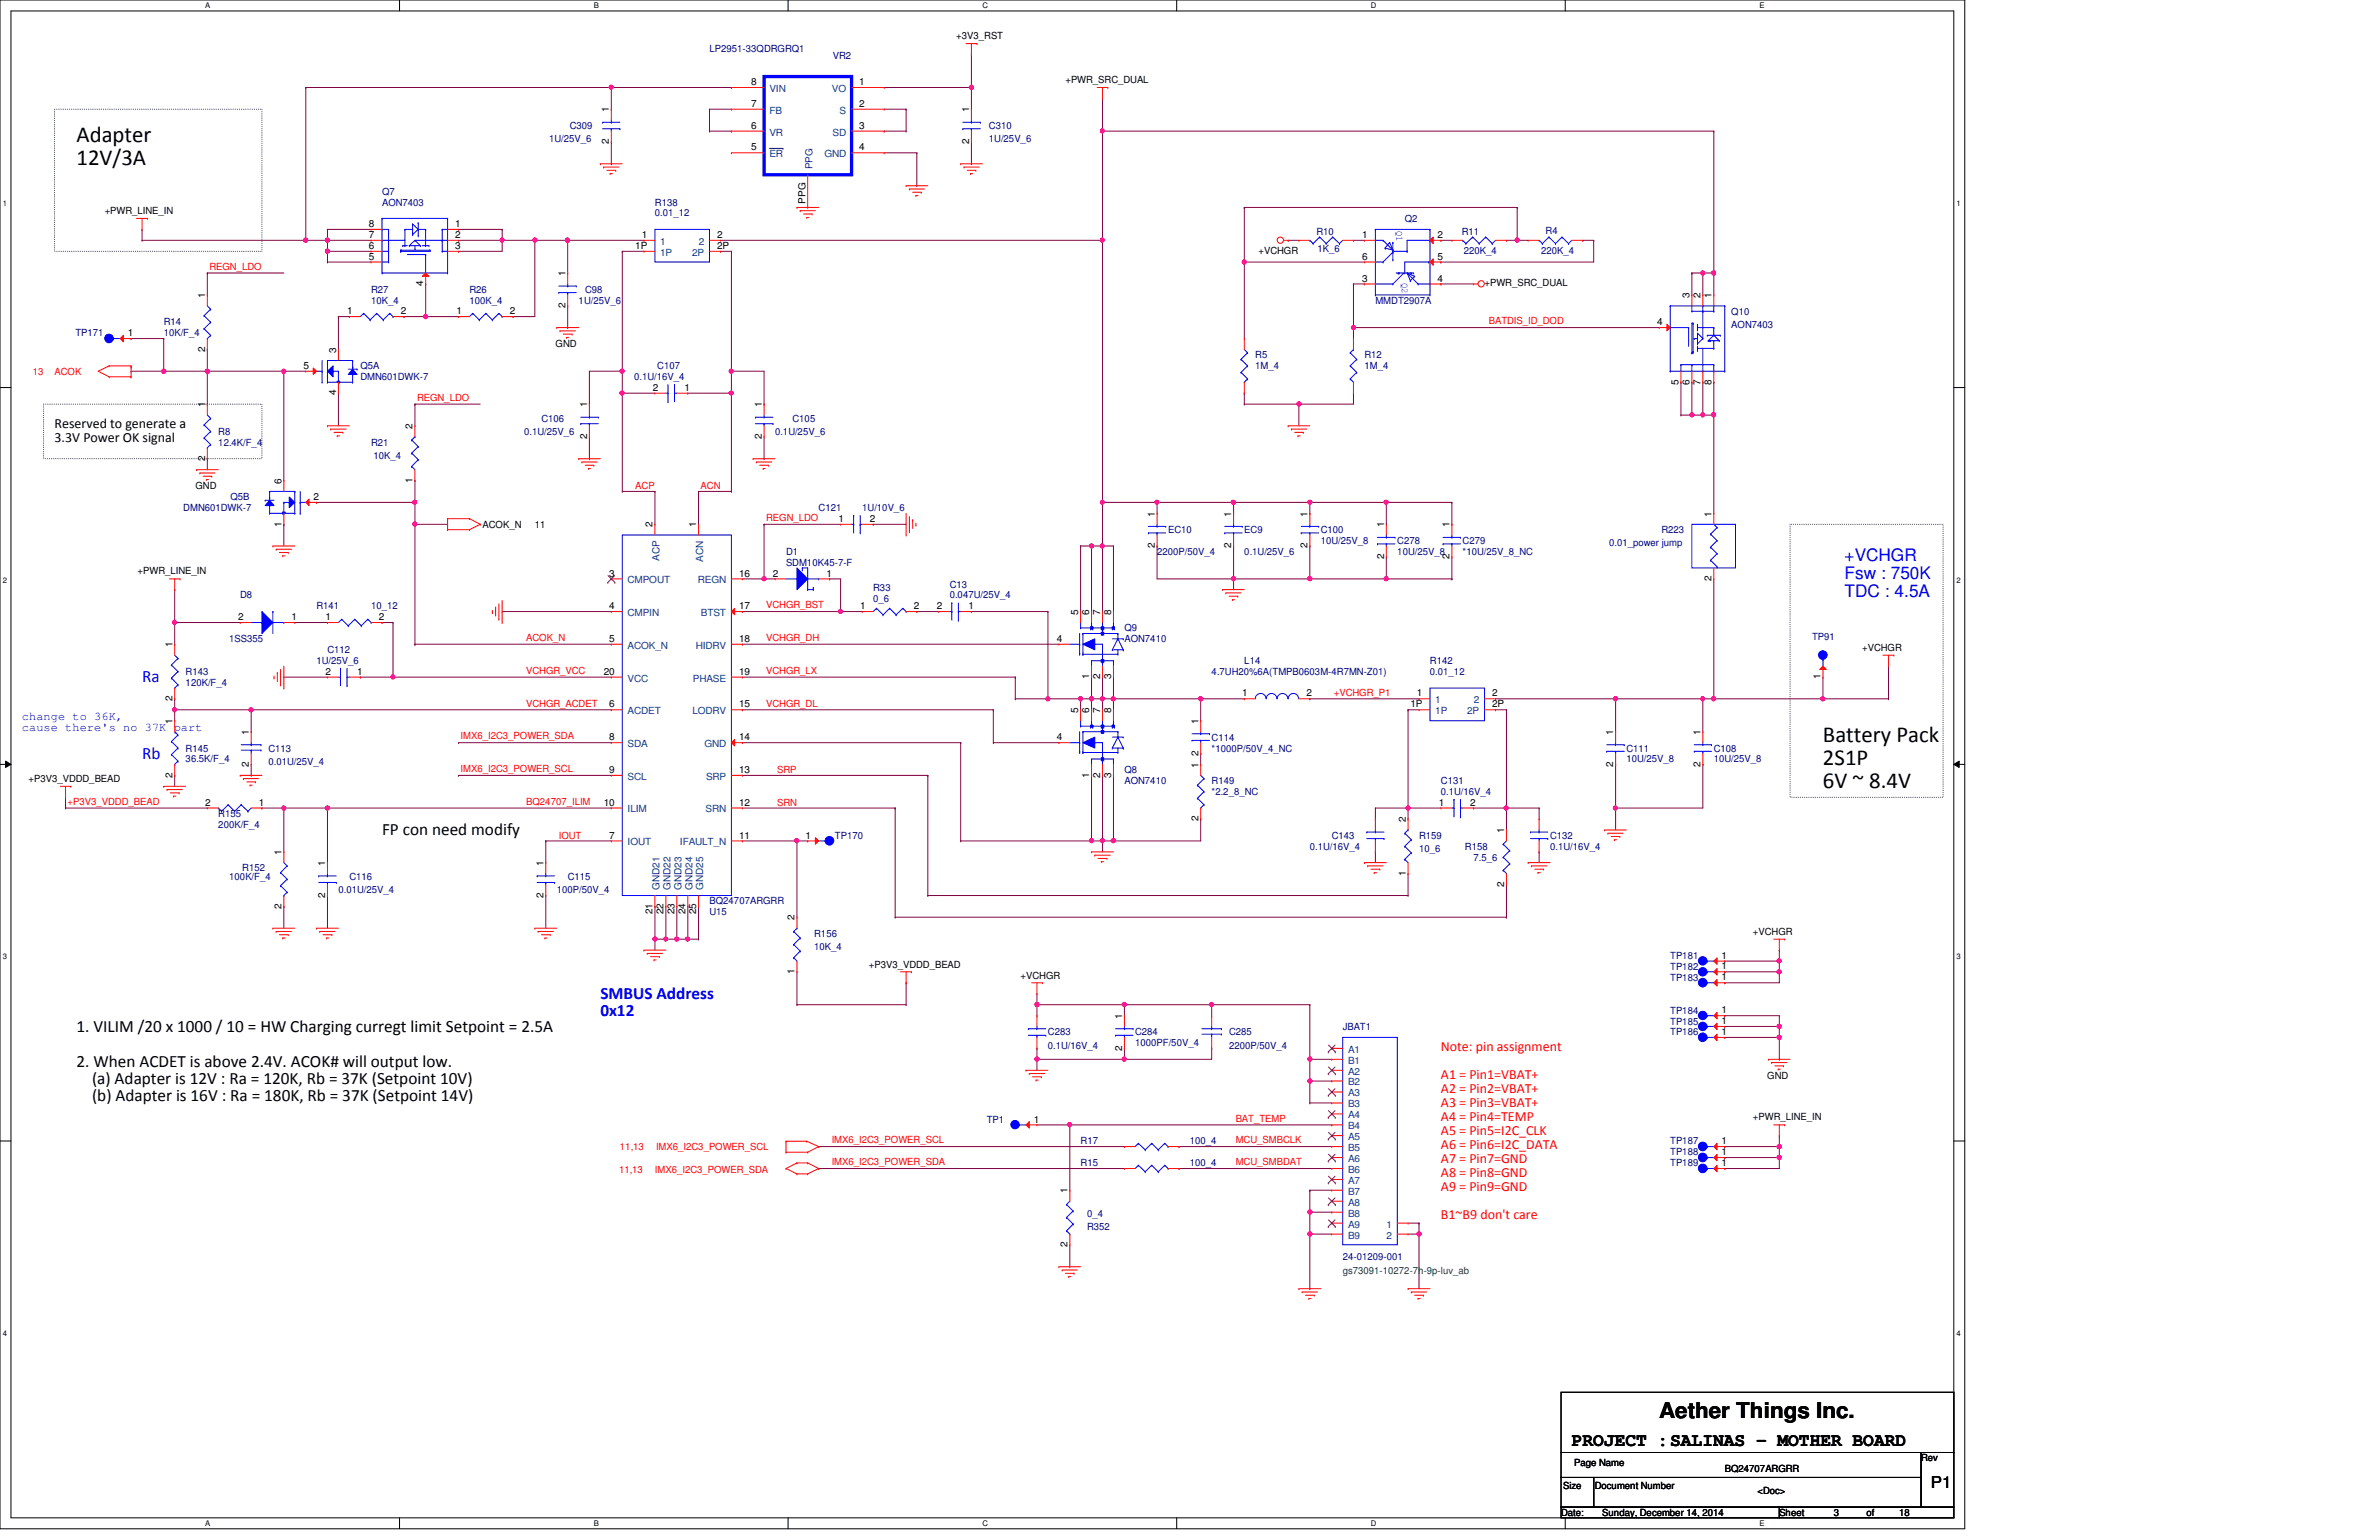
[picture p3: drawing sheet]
<svg xmlns="http://www.w3.org/2000/svg" width="432mm" height="279mm" viewBox="0 0 432 279" stroke-linecap="round" stroke-linejoin="round" font-family="sans-serif">
<defs><g id="words">
<g font-size="4.1">
<text x="13.9" y="25.7">Adapter</text>
<text x="13.9" y="29.9">12V/3A</text>
<text x="330.9" y="134.7">Battery Pack</text>
<text x="330.9" y="138.9">2S1P</text>
<text x="330.9" y="143">6V ~ 8.4V</text>
</g>
<text font-size="3.9" x="301.2" y="257.3">Aether Things Inc.</text>
<text font-size="3.3" x="285.3" y="262.3">PROJECT :SALINAS - MOTHER BOARD</text>
<g font-size="3.1" fill="#00f">
<text x="334.8" y="101.9">+VCHGR</text>
<text x="334.8" y="105.1">Fsw : 750K</text>
<text x="334.8" y="108.3">TDC : 4.5A</text>
<text x="25.8" y="123.8">Ra</text>
<text x="25.8" y="137.7">Rb</text>
<text x="109" y="181.3">SMBUS Address</text>
<text x="109" y="184.4">0x12</text>
</g>
<g font-size="3.1">
<text x="69.3" y="151.6">FP con need modify</text>
<text x="13.9" y="187.2">1. VILIM /20 x 1000 / 10 = HW Charging curregt limit Setpoint = 2.5A</text>
<text x="13.9" y="193.5">2. When ACDET is above 2.4V. ACOK# will output low.</text>
<text x="16.7" y="196.6">(a) Adapter is 12V : Ra = 120K, Rb = 37K (Setpoint 10V)</text>
<text x="16.7" y="199.8">(b) Adapter is 16V : Ra = 180K, Rb = 37K (Setpoint 14V)</text>
</g>
<text font-size="3" x="350.5" y="270">P1</text>
<g font-size="2.5">
<text x="9.9" y="77.7">Reserved to generate a</text>
<text x="9.9" y="80.3">3.3V Power OK signal</text>
</g>
<g font-size="2.5" fill="#f00">
<text x="261.5" y="190.6">Note: pin assignment</text>
<text x="261.5" y="195.7">A1 = Pin1=VBAT+</text>
<text x="261.5" y="198.2">A2 = Pin2=VBAT+</text>
<text x="261.5" y="200.8">A3 = Pin3=VBAT+</text>
<text x="261.5" y="203.3">A4 = Pin4=TEMP</text>
<text x="261.5" y="205.9">A5 = Pin5=I2C_CLK</text>
<text x="261.5" y="208.4">A6 = Pin6=I2C_DATA</text>
<text x="261.5" y="210.9">A7 = Pin7=GND</text>
<text x="261.5" y="213.5">A8 = Pin8=GND</text>
<text x="261.5" y="216">A9 = Pin9=GND</text>
<text x="261.5" y="221.1">B1~B9 don't care</text>
</g>
<g font-size="2.2" fill="#00f">
<text x="4" y="130.6">change to 36K,</text>
<text x="4" y="132.7">cause there's no 37K part</text>
</g>
<g font-size="1.8" fill="#000080">
<text x="128.8" y="9.5">LP2951-33QDRGRQ1</text>
<text x="151.2" y="10.7">VR2</text>
<text x="103.4" y="23.4">C309</text>
<text x="179.5" y="23.4">C310</text>
<text x="99.7" y="25.8">1U/25V_6</text>
<text x="179.5" y="25.8">1U/25V_6</text>
<text x="69.3" y="35.3">Q7</text>
<text x="69.3" y="37.3">AON7403</text>
<text x="118.9" y="37.3">R138</text>
<text x="118.9" y="39.2">0.01_12</text>
<text x="255" y="40.3">Q2</text>
<text x="238.9" y="42.6">R10</text>
<text x="239.1" y="45.8">1K_6</text>
<text x="265.3" y="42.6">R11</text>
<text x="265.7" y="46">220K_4</text>
<text x="279.7" y="46">220K_4</text>
<text x="280.5" y="42.4">R4</text>
<text x="67.4" y="53.1">R27</text>
<text x="85.2" y="53.1">R26</text>
<text x="106.2" y="53.1">C98</text>
<text x="29.7" y="59.1">R14</text>
<text x="67.4" y="55.1">10K_4</text>
<text x="85.2" y="55.1">100K_4</text>
<text x="105" y="55.1">1U/25V_6</text>
<text x="249.6" y="55.1">MMDT2907A</text>
<text x="314.2" y="57.1">Q10</text>
<text x="314.2" y="59.5">AON7403</text>
<text x="13.7" y="61">TP171</text>
<text x="29.7" y="61">10K/F_4</text>
<text x="227.8" y="65">R5</text>
<text x="247.6" y="65">R12</text>
<text x="65.4" y="67">Q5A</text>
<text x="65.4" y="69">DMN601DWK-7</text>
<text x="115.1" y="69">0.1U/16V_4</text>
<text x="119.3" y="67">C107</text>
<text x="227.8" y="67">1M_4</text>
<text x="247.6" y="67">1M_4</text>
<text x="98.3" y="76.5">C106</text>
<text x="143.8" y="76.5">C105</text>
<text x="39.6" y="78.9">R8</text>
<text x="39.6" y="80.9">12.4K/F_4</text>
<text x="67.4" y="80.9">R21</text>
<text x="67.8" y="83.2">10K_4</text>
<text x="95.1" y="78.9">0.1U/25V_6</text>
<text x="140.7" y="78.9">0.1U/25V_6</text>
<text x="33.3" y="92.8">DMN601DWK-7</text>
<text x="41.8" y="90.8">Q5B</text>
<text x="148.6" y="92.8">C121</text>
<text x="156.5" y="92.8">1U/10V_6</text>
<text x="142.7" y="100.7">D1</text>
<text x="210" y="100.7">2200P/50V_4</text>
<text x="212" y="96.7">EC10</text>
<text x="225.8" y="96.7">EC9</text>
<text x="225.8" y="100.7">0.1U/25V_6</text>
<text x="239.7" y="96.7">C100</text>
<text x="239.7" y="98.7">10U/25V_8</text>
<text x="253.6" y="98.7">C278</text>
<text x="253.6" y="100.7">10U/25V_8</text>
<text x="265.5" y="98.7">C279</text>
<text x="265.5" y="100.7">*10U/25V_8_NC</text>
<text x="292.1" y="99.1">0.01_power jump</text>
<text x="301.5" y="96.7">R223</text>
<text x="142.7" y="102.7">SDM10K45-7-F</text>
<text x="158.5" y="107.2">R33</text>
<text x="172.4" y="106.6">C13</text>
<text x="43.6" y="108.6">D8</text>
<text x="57.4" y="110.6">R141</text>
<text x="67.4" y="110.6">10_12</text>
<text x="158.5" y="109.2">0_6</text>
<text x="172.4" y="108.6">0.047U/25V_4</text>
<text x="41.6" y="116.5">1SS355</text>
<text x="59.4" y="118.5">C112</text>
<text x="204.1" y="114.6">Q9</text>
<text x="204.1" y="116.5">AON7410</text>
<text x="328.9" y="116.1">TP91</text>
<text x="33.7" y="122.5">R143</text>
<text x="33.7" y="124.5">120K/F_4</text>
<text x="57.4" y="120.5">1U/25V_6</text>
<text x="219.9" y="122.5">4.7UH20%6A(TMPB0603M-4R7MN-Z01)</text>
<text x="225.8" y="120.5">L14</text>
<text x="259.5" y="120.5">R142</text>
<text x="259.5" y="122.5">0.01_12</text>
<text x="33.7" y="136.4">R145</text>
<text x="48.7" y="136.4">C113</text>
<text x="219.9" y="134.4">C114</text>
<text x="219.9" y="136.4">*1000P/50V_4_NC</text>
<text x="295.2" y="136.4">C111</text>
<text x="311.1" y="136.4">C108</text>
<text x="33.7" y="138.3">36.5K/F_4</text>
<text x="48.7" y="138.7">0.01U/25V_4</text>
<text x="204.1" y="140.3">Q8</text>
<text x="204.1" y="142.3">AON7410</text>
<text x="219.9" y="142.3">R149</text>
<text x="261.5" y="142.3">C131</text>
<text x="295.2" y="138.3">10U/25V_8</text>
<text x="311.1" y="138.3">10U/25V_8</text>
<text x="39.6" y="148.2">R155</text>
<text x="219.9" y="144.3">*2.2_8_NC</text>
<text x="261.5" y="144.3">0.1U/16V_4</text>
<text x="39.6" y="150.2">200K/F_4</text>
<text x="151.6" y="152.2">TP170</text>
<text x="237.7" y="154.2">0.1U/16V_4</text>
<text x="241.7" y="152.2">C143</text>
<text x="257.6" y="152.2">R159</text>
<text x="257.6" y="154.6">10_6</text>
<text x="265.9" y="154.2">R158</text>
<text x="281.3" y="152.2">C132</text>
<text x="281.3" y="154.2">0.1U/16V_4</text>
<text x="41.6" y="159.7">100K/F_4</text>
<text x="44" y="158.1">R152</text>
<text x="63.4" y="159.7">C116</text>
<text x="103" y="159.7">C115</text>
<text x="267.5" y="156.2">7.5_6</text>
<text x="61.4" y="162.1">0.01U/25V_4</text>
<text x="101" y="162.1">100P/50V_4</text>
<text x="128.8" y="166.1">U15</text>
<text x="128.8" y="164.1">BQ24707ARGRR</text>
<text x="147.8" y="170">R156</text>
<text x="147.8" y="172.4">10K_4</text>
<text x="303.1" y="174">TP181</text>
<text x="303.1" y="176">TP182</text>
<text x="303.1" y="177.9">TP183</text>
<text x="303.1" y="183.9">TP184</text>
<text x="303.1" y="185.9">TP185</text>
<text x="190.2" y="187.8">C283</text>
<text x="190.2" y="190.2">0.1U/16V_4</text>
<text x="206" y="187.8">C284</text>
<text x="206" y="189.8">1000PF/50V_4</text>
<text x="223.1" y="187.8">C285</text>
<text x="223.1" y="190.2">2200P/50V_4</text>
<text x="243.7" y="186.9">JBAT1</text>
<text x="303.1" y="187.8">TP186</text>
<text x="179.1" y="203.7">TP1</text>
<text x="196.1" y="207.6">R17</text>
<text x="215.9" y="207.6">100_4</text>
<text x="303.1" y="209.6">TP188</text>
<text x="303.1" y="207.6">TP187</text>
<text x="196.1" y="211.6">R15</text>
<text x="215.9" y="211.6">100_4</text>
<text x="303.1" y="211.6">TP189</text>
<text x="197.3" y="220.7">0_4</text>
<text x="197.3" y="223.1">R352</text>
<text x="243.7" y="228.6">24-01209-001</text>
</g>
<g font-size="1.8">
<text x="173.6" y="7.2">+3V3_RST</text>
<text x="136.3" y="15.5">8</text>
<text x="156" y="15.5">1</text>
<text x="193.4" y="15.1">+PWR_SRC_DUAL</text>
<text x="110.5" y="20.4" transform="rotate(-90 110.5 20.4)">1</text>
<text x="136.3" y="23.4">6</text>
<text x="136.3" y="19.4">7</text>
<text x="156" y="19.4">2</text>
<text x="156" y="23.4">3</text>
<text x="175.9" y="20.4" transform="rotate(-90 175.9 20.4)">1</text>
<text x="110.5" y="26.2" transform="rotate(-90 110.5 26.2)">2</text>
<text x="136.3" y="27.3">5</text>
<text x="156" y="27.3">4</text>
<text x="175.9" y="26.2" transform="rotate(-90 175.9 26.2)">2</text>
<text x="19" y="38.9">+PWR_LINE_IN</text>
<text x="67" y="41.2">8</text>
<text x="82.6" y="41.2">1</text>
<text x="146.2" y="37" transform="rotate(-90 146.2 37)">PPG</text>
<text x="67" y="43.2">7</text>
<text x="67" y="45.2">6</text>
<text x="67" y="47.1">5</text>
<text x="82.6" y="45.2">3</text>
<text x="82.6" y="43.2">2</text>
<text x="115.3" y="45.2">1P</text>
<text x="116.5" y="43.2">1</text>
<text x="130.2" y="45.2">2P</text>
<text x="130.2" y="43.2">2</text>
<text x="228.4" y="46">+VCHGR</text>
<text x="247.3" y="43.2">1</text>
<text x="247.3" y="47.1">6</text>
<text x="260.9" y="43.2">2</text>
<text x="260.9" y="47.1">5</text>
<text x="76.8" y="51.9" transform="rotate(-90 76.8 51.9)">4</text>
<text x="102.6" y="50.1" transform="rotate(-90 102.6 50.1)">1</text>
<text x="247.3" y="51.1">3</text>
<text x="260.9" y="51.1">4</text>
<text x="269.5" y="51.9">+PWR_SRC_DUAL</text>
<text x="37.2" y="54.1" transform="rotate(-90 37.2 54.1)">1</text>
<text x="63" y="57">1</text>
<text x="72.7" y="57">2</text>
<text x="82.8" y="57">1</text>
<text x="92.5" y="57">2</text>
<text x="102.6" y="55.9" transform="rotate(-90 102.6 55.9)">2</text>
<text x="300.8" y="59">4</text>
<text x="306.7" y="54.1" transform="rotate(-90 306.7 54.1)">3</text>
<text x="308.7" y="54.1" transform="rotate(-90 308.7 54.1)">2</text>
<text x="310.6" y="54.1" transform="rotate(-90 310.6 54.1)">1</text>
<text x="23.2" y="61">1</text>
<text x="37.2" y="63.8" transform="rotate(-90 37.2 63.8)">2</text>
<text x="61" y="64" transform="rotate(-90 61 64)">3</text>
<text x="100.8" y="63">GND</text>
<text x="55.1" y="66.9">5</text>
<text x="61" y="71.8" transform="rotate(-90 61 71.8)">4</text>
<text x="118.5" y="70.9">2</text>
<text x="124.2" y="70.9">1</text>
<text x="304.7" y="69.8" transform="rotate(-90 304.7 69.8)">5</text>
<text x="306.7" y="69.8" transform="rotate(-90 306.7 69.8)">6</text>
<text x="308.7" y="69.8" transform="rotate(-90 308.7 69.8)">7</text>
<text x="310.6" y="69.8" transform="rotate(-90 310.6 69.8)">8</text>
<text x="37.2" y="73.9" transform="rotate(-90 37.2 73.9)">1</text>
<text x="74.9" y="77.9" transform="rotate(-90 74.9 77.9)">2</text>
<text x="106.6" y="73.9" transform="rotate(-90 106.6 73.9)">1</text>
<text x="138.3" y="73.9" transform="rotate(-90 138.3 73.9)">1</text>
<text x="37.2" y="83.7" transform="rotate(-90 37.2 83.7)">2</text>
<text x="106.6" y="79.7" transform="rotate(-90 106.6 79.7)">2</text>
<text x="138.3" y="79.7" transform="rotate(-90 138.3 79.7)">2</text>
<text x="35.5" y="88.8">GND</text>
<text x="51.1" y="87.8" transform="rotate(-90 51.1 87.8)">6</text>
<text x="74.9" y="87.6" transform="rotate(-90 74.9 87.6)">1</text>
<text x="51.1" y="95.5" transform="rotate(-90 51.1 95.5)">1</text>
<text x="56.9" y="90.7">2</text>
<text x="87.6" y="95.7">ACOK_N</text>
<text x="97.1" y="95.7">11</text>
<text x="118.4" y="95.7" transform="rotate(-90 118.4 95.7)">2</text>
<text x="126.4" y="95.7" transform="rotate(-90 126.4 95.7)">1</text>
<text x="152.2" y="94.7">1</text>
<text x="157.9" y="94.7">2</text>
<text x="209.6" y="93.7" transform="rotate(-90 209.6 93.7)">1</text>
<text x="223.5" y="93.7" transform="rotate(-90 223.5 93.7)">1</text>
<text x="237.3" y="93.7" transform="rotate(-90 237.3 93.7)">1</text>
<text x="251.2" y="95.7" transform="rotate(-90 251.2 95.7)">1</text>
<text x="263.1" y="95.7" transform="rotate(-90 263.1 95.7)">1</text>
<text x="310.6" y="93.7" transform="rotate(-90 310.6 93.7)">1</text>
<text x="209.6" y="99.5" transform="rotate(-90 209.6 99.5)">2</text>
<text x="223.5" y="99.5" transform="rotate(-90 223.5 99.5)">2</text>
<text x="237.3" y="99.5" transform="rotate(-90 237.3 99.5)">2</text>
<text x="251.2" y="101.5" transform="rotate(-90 251.2 101.5)">2</text>
<text x="263.1" y="101.5" transform="rotate(-90 263.1 101.5)">2</text>
<text x="25" y="104.2">+PWR_LINE_IN</text>
<text x="110.6" y="104.6">3</text>
<text x="134.2" y="104.6">16</text>
<text x="140.3" y="104.6">2</text>
<text x="150" y="104.6">1</text>
<text x="310.6" y="105.5" transform="rotate(-90 310.6 105.5)">2</text>
<text x="43.2" y="112.5">2</text>
<text x="52.9" y="112.5">1</text>
<text x="59.1" y="112.5">1</text>
<text x="68.7" y="112.5">2</text>
<text x="110.6" y="110.5">4</text>
<text x="134.2" y="110.5">17</text>
<text x="156.1" y="110.5">1</text>
<text x="165.9" y="110.5">2</text>
<text x="170" y="110.5">2</text>
<text x="175.8" y="110.5">1</text>
<text x="195.7" y="111.5" transform="rotate(-90 195.7 111.5)">5</text>
<text x="197.7" y="111.5" transform="rotate(-90 197.7 111.5)">6</text>
<text x="199.7" y="111.5" transform="rotate(-90 199.7 111.5)">7</text>
<text x="201.7" y="111.5" transform="rotate(-90 201.7 111.5)">8</text>
<text x="31.3" y="117.5" transform="rotate(-90 31.3 117.5)">1</text>
<text x="110.6" y="116.5">5</text>
<text x="134.2" y="116.5">18</text>
<text x="191.8" y="116.5">4</text>
<text x="338" y="118.1">+VCHGR</text>
<text x="59.1" y="122.4">2</text>
<text x="64.8" y="122.4">1</text>
<text x="109.6" y="122.4">20</text>
<text x="134.2" y="122.4">19</text>
<text x="197.7" y="123.3" transform="rotate(-90 197.7 123.3)">1</text>
<text x="199.7" y="123.3" transform="rotate(-90 199.7 123.3)">2</text>
<text x="201.7" y="123.3" transform="rotate(-90 201.7 123.3)">3</text>
<text x="330.5" y="123.3" transform="rotate(-90 330.5 123.3)">1</text>
<text x="31.3" y="131.4" transform="rotate(-90 31.3 131.4)">1</text>
<text x="31.3" y="127.3" transform="rotate(-90 31.3 127.3)">2</text>
<text x="110.6" y="128.4">6</text>
<text x="134.2" y="128.4">15</text>
<text x="195.7" y="129.4" transform="rotate(-90 195.7 129.4)">5</text>
<text x="197.7" y="129.4" transform="rotate(-90 197.7 129.4)">6</text>
<text x="199.7" y="129.4" transform="rotate(-90 199.7 129.4)">7</text>
<text x="201.7" y="129.4" transform="rotate(-90 201.7 129.4)">8</text>
<text x="217.5" y="131.4" transform="rotate(-90 217.5 131.4)">1</text>
<text x="225.5" y="126.4">1</text>
<text x="237.2" y="126.4">2</text>
<text x="256" y="128.4">1P</text>
<text x="257.2" y="126.4">1</text>
<text x="270.8" y="128.4">2P</text>
<text x="270.8" y="126.4">2</text>
<text x="45.2" y="133.3" transform="rotate(-90 45.2 133.3)">1</text>
<text x="110.6" y="134.3">8</text>
<text x="134.2" y="134.3">14</text>
<text x="191.8" y="134.3">4</text>
<text x="217.5" y="137.2" transform="rotate(-90 217.5 137.2)">2</text>
<text x="292.8" y="133.3" transform="rotate(-90 292.8 133.3)">1</text>
<text x="308.7" y="133.3" transform="rotate(-90 308.7 133.3)">1</text>
<text x="5.2" y="141.9">+P3V3_VDDD_BEAD</text>
<text x="31.3" y="141.1" transform="rotate(-90 31.3 141.1)">2</text>
<text x="45.2" y="139.1" transform="rotate(-90 45.2 139.1)">2</text>
<text x="110.6" y="140.3">9</text>
<text x="134.2" y="140.3">13</text>
<text x="197.7" y="141.1" transform="rotate(-90 197.7 141.1)">1</text>
<text x="199.7" y="141.1" transform="rotate(-90 199.7 141.1)">2</text>
<text x="201.7" y="141.1" transform="rotate(-90 201.7 141.1)">3</text>
<text x="217.5" y="139.3" transform="rotate(-90 217.5 139.3)">1</text>
<text x="292.8" y="139.1" transform="rotate(-90 292.8 139.1)">2</text>
<text x="308.7" y="139.1" transform="rotate(-90 308.7 139.1)">2</text>
<text x="37.3" y="146.2">2</text>
<text x="47" y="146.2">1</text>
<text x="109.6" y="146.2">10</text>
<text x="134.2" y="146.2">12</text>
<text x="217.5" y="149" transform="rotate(-90 217.5 149)">2</text>
<text x="255.1" y="149.2" transform="rotate(-90 255.1 149.2)">2</text>
<text x="261.2" y="146.2">1</text>
<text x="266.9" y="146.2">2</text>
<text x="51.1" y="155.1" transform="rotate(-90 51.1 155.1)">1</text>
<text x="110.6" y="152.1">7</text>
<text x="134.2" y="152.1">11</text>
<text x="146.2" y="152.1">1</text>
<text x="273" y="151.2" transform="rotate(-90 273 151.2)">1</text>
<text x="59" y="157.1" transform="rotate(-90 59 157.1)">1</text>
<text x="98.6" y="157.1" transform="rotate(-90 98.6 157.1)">1</text>
<text x="255.1" y="158.9" transform="rotate(-90 255.1 158.9)">1</text>
<text x="273" y="160.9" transform="rotate(-90 273 160.9)">2</text>
<text x="51.1" y="164.9" transform="rotate(-90 51.1 164.9)">2</text>
<text x="59" y="162.9" transform="rotate(-90 59 162.9)">2</text>
<text x="98.6" y="162.9" transform="rotate(-90 98.6 162.9)">2</text>
<text x="118.4" y="165.9" transform="rotate(-90 118.4 165.9)">21</text>
<text x="120.4" y="165.9" transform="rotate(-90 120.4 165.9)">22</text>
<text x="122.4" y="165.9" transform="rotate(-90 122.4 165.9)">23</text>
<text x="124.4" y="165.9" transform="rotate(-90 124.4 165.9)">24</text>
<text x="126.4" y="165.9" transform="rotate(-90 126.4 165.9)">25</text>
<text x="144.2" y="167" transform="rotate(-90 144.2 167)">2</text>
<text x="312.5" y="173.9">1</text>
<text x="318.2" y="169.6">+VCHGR</text>
<text x="144.2" y="176.8" transform="rotate(-90 144.2 176.8)">1</text>
<text x="157.7" y="175.6">+P3V3_VDDD_BEAD</text>
<text x="185.3" y="177.5">+VCHGR</text>
<text x="312.5" y="175.9">1</text>
<text x="312.5" y="177.9">1</text>
<text x="203.7" y="184.8" transform="rotate(-90 203.7 184.8)">1</text>
<text x="312.5" y="183.9">1</text>
<text x="312.5" y="185.8">1</text>
<text x="203.7" y="190.6" transform="rotate(-90 203.7 190.6)">2</text>
<text x="312.5" y="187.8">1</text>
<text x="320.8" y="195.8">GND</text>
<text x="187.6" y="203.7">1</text>
<text x="318.2" y="203.3">+PWR_LINE_IN</text>
<text x="312.5" y="209.6">1</text>
<text x="312.5" y="207.6">1</text>
<text x="312.5" y="211.6">1</text>
<text x="193.8" y="216.5" transform="rotate(-90 193.8 216.5)">1</text>
<text x="193.8" y="226.3" transform="rotate(-90 193.8 226.3)">2</text>
<text x="285.7" y="265.9">Page Name</text>
<text x="313.1" y="267.1">BQ24707ARGRR</text>
<text x="348.7" y="265.1">Rev</text>
<text x="283.3" y="275">Date:</text>
<text x="283.7" y="270.1">Size</text>
<text x="289.5" y="270.1">Document Number</text>
<text x="290.8" y="275">Sunday, December 14, 2014</text>
<text x="319" y="271.1">&lt;Doc&gt;</text>
<text x="323" y="275">Sheet</text>
<text x="332.9" y="275">3</text>
<text x="338.8" y="275">of</text>
<text x="344.7" y="275">18</text>
</g>
<g font-size="1.8" fill="#004080">
<text x="139.7" y="16.7">VIN</text>
<text x="151" y="16.7">VO</text>
<text x="139.7" y="20.6">FB</text>
<text x="152.4" y="20.6">S</text>
<text x="139.7" y="28.5">ER</text>
<text x="139.7" y="24.6">VR</text>
<text x="149.6" y="28.5">GND</text>
<text x="151.1" y="24.6">SD</text>
<text x="147.4" y="30.7" transform="rotate(-90 147.4 30.7)">PPG</text>
<text x="119.8" y="44.4">1</text>
<text x="119.8" y="46.4">1P</text>
<text x="125.6" y="46.4">2P</text>
<text x="126.8" y="44.4">2</text>
<text x="119.7" y="101.8" transform="rotate(-90 119.7 101.8)">ACP</text>
<text x="127.6" y="101.9" transform="rotate(-90 127.6 101.9)">ACN</text>
<text x="113.9" y="105.8">CMPOUT</text>
<text x="126.7" y="105.8">REGN</text>
<text x="113.9" y="111.8">CMPIN</text>
<text x="127.2" y="111.8">BTST</text>
<text x="113.9" y="117.7">ACOK_N</text>
<text x="126.3" y="117.7">HIDRV</text>
<text x="113.9" y="123.7">VCC</text>
<text x="125.8" y="123.7">PHASE</text>
<text x="113.9" y="129.6">ACDET</text>
<text x="125.7" y="129.6">LODRV</text>
<text x="260.5" y="127.6">1</text>
<text x="260.5" y="129.6">1P</text>
<text x="266.3" y="129.6">2P</text>
<text x="267.5" y="127.6">2</text>
<text x="113.9" y="135.6">SDA</text>
<text x="127.8" y="135.6">GND</text>
<text x="113.9" y="141.5">SCL</text>
<text x="128.1" y="141.5">SRP</text>
<text x="113.9" y="147.4">ILIM</text>
<text x="128.1" y="147.4">SRN</text>
<text x="113.9" y="153.4">IOUT</text>
<text x="123.4" y="153.4">IFAULT_N</text>
<text x="119.7" y="161.5" transform="rotate(-90 119.7 161.5)">GND21</text>
<text x="121.7" y="161.5" transform="rotate(-90 121.7 161.5)">GND22</text>
<text x="123.7" y="161.5" transform="rotate(-90 123.7 161.5)">GND23</text>
<text x="125.7" y="161.5" transform="rotate(-90 125.7 161.5)">GND24</text>
<text x="127.6" y="161.5" transform="rotate(-90 127.6 161.5)">GND25</text>
<text x="244.7" y="191">A1</text>
<text x="244.7" y="193">B1</text>
<text x="244.7" y="195">A2</text>
<text x="244.7" y="196.9">B2</text>
<text x="244.7" y="198.9">A3</text>
<text x="244.7" y="200.9">B3</text>
<text x="244.7" y="202.9">A4</text>
<text x="244.7" y="204.9">B4</text>
<text x="244.7" y="206.8">A5</text>
<text x="244.7" y="208.8">B5</text>
<text x="244.7" y="210.8">A6</text>
<text x="244.7" y="212.8">B6</text>
<text x="244.7" y="214.8">A7</text>
<text x="244.7" y="216.7">B7</text>
<text x="244.7" y="218.7">A8</text>
<text x="244.7" y="220.7">B8</text>
<text x="244.7" y="222.7">A9</text>
<text x="244.7" y="224.7">B9</text>
<text x="251.7" y="222.7">1</text>
<text x="251.7" y="224.7">2</text>
</g>
<g font-size="1.8" fill="#00f">
<text x="253.4" y="41.8" transform="rotate(90 253.4 41.8)">Q1</text>
<text x="254.5" y="51.3" transform="rotate(90 254.5 51.3)">Q2</text>
</g>
<g font-size="1.8" fill="#f00">
<text x="38" y="48.9">REGN_LDO</text>
<text x="270.2" y="58.8">BATDIS_ID_DOD</text>
<text x="6" y="68">13</text>
<text x="9.9" y="68">ACOK</text>
<text x="75.7" y="72.7">REGN_LDO</text>
<text x="115.3" y="88.8">ACP</text>
<text x="127.2" y="88.8">ACN</text>
<text x="139.1" y="94.5">REGN_LDO</text>
<text x="139.1" y="110.4">VCHGR_BST</text>
<text x="95.5" y="116.3">ACOK_N</text>
<text x="139.1" y="116.3">VCHGR_DH</text>
<text x="95.5" y="122.3">VCHGR_VCC</text>
<text x="139.1" y="122.3">VCHGR_LX</text>
<text x="95.5" y="128.2">VCHGR_ACDET</text>
<text x="139.1" y="128.2">VCHGR_DL</text>
<text x="242.1" y="126.2">+VCHGR_P1</text>
<text x="83.6" y="134.2">IMX6_I2C3_POWER_SDA</text>
<text x="83.6" y="140.1">IMX6_I2C3_POWER_SCL</text>
<text x="141.1" y="140.3">SRP</text>
<text x="12.3" y="146">+P3V3_VDDD_BEAD</text>
<text x="95.5" y="146">BQ24707_ILIM</text>
<text x="141.1" y="146.2">SRN</text>
<text x="101.4" y="152.2">IOUT</text>
<text x="224.3" y="203.5">BAT_TEMP</text>
<text x="112.5" y="208.7">11,13</text>
<text x="119.1" y="208.7">IMX6_I2C3_POWER_SCL</text>
<text x="151" y="207.4">IMX6_I2C3_POWER_SCL</text>
<text x="224.3" y="207.4">MCU_SMBCLK</text>
<text x="112.4" y="212.8">11,13</text>
<text x="118.9" y="212.8">IMX6_I2C3_POWER_SDA</text>
<text x="151" y="211.4">IMX6_I2C3_POWER_SDA</text>
<text x="224.3" y="211.4">MCU_SMBDAT</text>
</g>
<text font-size="1.8" fill="#008000" x="243.7" y="231.2">gs73091-10272-7h-9p-luv_ab</text>
<g font-size="1.4">
<text x="37.3" y="1.5">A</text>
<text x="107.8" y="1.5">B</text>
<text x="178.3" y="1.5">C</text>
<text x="248.8" y="1.5">D</text>
<text x="319.4" y="1.5">E</text>
<text x=".5" y="37.4">1</text>
<text x="355.1" y="37.4">1</text>
<text x=".5" y="105.7">2</text>
<text x="355.1" y="105.7">2</text>
<text x=".5" y="174.1">3</text>
<text x="355.1" y="174.1">3</text>
<text x=".5" y="242.4">4</text>
<text x="355.1" y="242.4">4</text>
<text x="37.3" y="276.9">A</text>
<text x="107.8" y="276.9">B</text>
<text x="178.3" y="276.9">C</text>
<text x="248.8" y="276.9">D</text>
<text x="319.4" y="276.9">E</text>
</g>
</g></defs>
<path d="M0 0h356.6v277.4h-356.6zM2 2h352.6v273.4h-352.6z" fill="none" stroke="#000" stroke-width=".18"/>
<g fill="#fff">
<path d="M37.3 .3h.8v1.5h-.8z"/>
<path d="M37.3 275.6h.8v1.6h-.8z"/>
</g>
<path d="M72.5 0v2M72.5 275.4v2" fill="none" stroke="#000" stroke-width=".18"/>
<g fill="#fff">
<path d="M107.8 .3h.9v1.5h-.9z"/>
<path d="M107.8 275.6h.9v1.6h-.9z"/>
</g>
<path d="M143 0v2M143 275.4v2" fill="none" stroke="#000" stroke-width=".18"/>
<g fill="#fff">
<path d="M178.3 .3h1v1.5h-1z"/>
<path d="M178.3 275.6h1v1.6h-1z"/>
</g>
<path d="M213.6 0v2M213.6 275.4v2" fill="none" stroke="#000" stroke-width=".18"/>
<g fill="#fff">
<path d="M248.8 .3h1v1.5h-1z"/>
<path d="M248.8 275.6h1v1.6h-1z"/>
</g>
<path d="M284.1 0v2M284.1 275.4v2" fill="none" stroke="#000" stroke-width=".18"/>
<g fill="#fff">
<path d="M319.4 .3h.9v1.5h-.9z"/>
<path d="M319.4 275.6h.9v1.6h-.9z"/>
<path d="M.5 36.2h.8v1.5h-.8z"/>
<path d="M355.1 36.2h.8v1.5h-.8z"/>
<path d="M.5 104.5h.8v1.5h-.8z"/>
<path d="M355.1 104.5h.8v1.5h-.8z"/>
</g>
<path d="M0 70.3h2M354.6 70.3h2" fill="none" stroke="#000" stroke-width=".18"/>
<g fill="#fff">
<path d="M.5 172.8h.8v1.6h-.8z"/>
<path d="M355.1 172.8h.8v1.6h-.8z"/>
</g>
<path d="M0 138.7h2M1 138.1l1 .6-1 .5zM354.6 138.7l1-.6v1.1zM354.6 138.7h2" fill="none" stroke="#000" stroke-width=".18"/>
<path d="M1 138.1l1 .6-1 .5zM354.6 138.7l1-.6v1.1z" fill="#000"/>
<g fill="#fff">
<path d="M.5 241.2h.8v1.5h-.8z"/>
<path d="M355.1 241.2h.8v1.5h-.8z"/>
</g>
<path d="M0 207h2M354.6 207h2" fill="none" stroke="#000" stroke-width=".18"/>
<path d="M9.9 19.8h37.6v25.8h-37.6zM7.9 73.3h39.6v9.9h-39.6zM324.9 95.1h27.8v49.6h-27.8z" fill="none" stroke="#000" stroke-width=".18" stroke-dasharray="0 .3"/>
<path d="M134.7 128.8h.1M134.7 128.8h45.6M180.3 128.8h.1M180.3 128.8v5.9M47.5 146.6h.1M47.5 146.6h4" fill="none" stroke="#800040" stroke-width=".18"/>
<circle cx="51.5" cy="146.6" r=".38" fill="#f0f"/>
<circle cx="51.5" cy="146.6" r=".38" fill="none" stroke="#f0f" stroke-width=".18"/>
<path d="M126.8 89.2h6M132.8 89.2h.1M59.4 146.6h.1M59.4 146.6h51.6M99.1 152.6h.1M99.1 152.6h11.9" fill="none" stroke="#800040" stroke-width=".18"/>
<circle cx="59.4" cy="146.6" r=".38" fill="#f0f"/>
<circle cx="59.4" cy="146.6" r=".38" fill="none" stroke="#f0f" stroke-width=".18"/>
<path d="M31.7 126.8h.1M31.7 126.8v2" fill="none" stroke="#800040" stroke-width=".18"/>
<circle cx="31.7" cy="128.8" r=".38" fill="#f0f"/>
<circle cx="31.7" cy="128.8" r=".38" fill="none" stroke="#f0f" stroke-width=".18"/>
<g fill="none" stroke="#800040" stroke-width=".18">
<path d="M138.7 79.2v4M51.5 95.1h.1M51.5 95.1v4M138.7 83.2h.1M134.7 105h4M138.7 105h.1M134.7 122.9h49.6M184.3 122.9h.1M184.3 122.9v3.9M249.6 154.6h.1M249.6 146.6h.1M249.6 154.6v1.9"/>
<path d="M249.6 146.6h6"/>
</g>
<circle cx="138.7" cy="105" r=".38" fill="#f0f"/>
<circle cx="138.7" cy="105" r=".38" fill="none" stroke="#f0f" stroke-width=".18"/>
<g fill="none" stroke="#800040" stroke-width=".18">
<path d="M107 79.2v4M132.8 71.3h.1M132.8 71.3v17.9M107 83.2h.1M45.6 128.8h.1M45.6 128.8h65.4M11.9 146.6h.1M11.9 146.6h25.7M273.4 146.6h.1M273.4 146.6h6M279.4 154.6h.1M279.4 146.6h.1"/>
<path d="M279.4 146.6v2M279.4 154.6v1.9"/>
</g>
<circle cx="45.6" cy="128.8" r=".38" fill="#f0f"/>
<circle cx="45.6" cy="128.8" r=".38" fill="none" stroke="#f0f" stroke-width=".18"/>
<path d="M51.5 67.4h.1M51.5 67.4v19.8M65.4 122.9h.1M65.4 122.9h5.9" fill="none" stroke="#800040" stroke-width=".18"/>
<circle cx="51.5" cy="67.3" r=".38" fill="#f0f"/>
<circle cx="51.5" cy="67.3" r=".38" fill="none" stroke="#f0f" stroke-width=".18"/>
<path d="M150.6 105h.1M150.6 105h2v6M152.6 111h.1M166.4 111h.1M166.4 111h4M184.3 126.8h.1M184.3 126.8h5.9M99.1 152.6h.1M99.1 152.6v3.9" fill="none" stroke="#800040" stroke-width=".18"/>
<circle cx="152.5" cy="110.9" r=".37" fill="#f0f"/>
<circle cx="152.5" cy="110.9" r=".37" fill="none" stroke="#f0f" stroke-width=".18"/>
<path d="M134.7 111h.1M134.7 116.9h.1M134.7 111h17.9M134.7 116.9h57.5M118.9 164.5h.1M118.9 164.5v5.9M124.8 170.4h.1M124.8 170.4h2M126.8 170.4h.1M126.8 164.5v5.9" fill="none" stroke="#800040" stroke-width=".18"/>
<circle cx="118.9" cy="170.4" r=".37" fill="#f0f"/>
<circle cx="118.9" cy="170.4" r=".37" fill="none" stroke="#f0f" stroke-width=".18"/>
<path d="M124.8 170.4h.1M124.8 164.5v5.9" fill="none" stroke="#800040" stroke-width=".18"/>
<circle cx="124.8" cy="170.4" r=".37" fill="#f0f"/>
<circle cx="124.8" cy="170.4" r=".37" fill="none" stroke="#f0f" stroke-width=".18"/>
<path d="M122.9 170.4h.1M122.9 170.4h1.9M122.9 164.5v5.9" fill="none" stroke="#800040" stroke-width=".18"/>
<circle cx="122.8" cy="170.4" r=".37" fill="#f0f"/>
<circle cx="122.8" cy="170.4" r=".37" fill="none" stroke="#f0f" stroke-width=".18"/>
<path d="M120.9 170.4h.1M120.9 170.4h2" fill="none" stroke="#800040" stroke-width=".18"/>
<circle cx="120.8" cy="170.4" r=".37" fill="#f0f"/>
<circle cx="120.8" cy="170.4" r=".37" fill="none" stroke="#f0f" stroke-width=".18"/>
<path d="M31.7 112.9h.1M31.7 112.9v4M118.9 170.4h.1M118.9 170.4h2M118.9 170.4v2M120.9 170.4h.1M120.9 164.5v5.9" fill="none" stroke="#800040" stroke-width=".18"/>
<circle cx="31.7" cy="112.9" r=".38" fill="#f0f"/>
<circle cx="31.7" cy="112.9" r=".38" fill="none" stroke="#f0f" stroke-width=".18"/>
<g fill="none" stroke="#800040" stroke-width=".18">
<path d="M118.9 89.2h.1M118.9 89.2v5.9M138.7 95.1h.1M138.7 95.1v9.9M71.3 112.9h.1M71.3 112.9v10M91.1 111h.1M91.1 111h19.9M138.7 105h.1M138.7 105h2M71.3 122.9h.1M71.3 122.9h39.7"/>
<path d="M134.7 134.7h39.7M174.4 134.7h.1M59.4 146.6h.1M59.4 146.6v9.9M99.1 162.5h.1M99.1 162.5v5.9"/>
</g>
<circle cx="71.3" cy="122.8" r=".38" fill="#f0f"/>
<circle cx="71.3" cy="122.8" r=".38" fill="none" stroke="#f0f" stroke-width=".18"/>
<path d="M75.3 116.9h.1M75.3 116.9h35.7M51.5 146.6h.1M51.5 146.6h7.9M51.5 146.6v8M202.1 152.6h.1M202.1 152.6h15.8M293.2 146.6h.1M293.2 146.6h15.9" fill="none" stroke="#800040" stroke-width=".18"/>
<circle cx="202.1" cy="152.5" r=".38" fill="#f0f"/>
<circle cx="202.1" cy="152.5" r=".38" fill="none" stroke="#f0f" stroke-width=".18"/>
<g fill="none" stroke="#800040" stroke-width=".18">
<path d="M91.1 43.6h.1M91.1 43.6h6M112.9 71.3h.1M112.9 71.3h6M124.8 71.3h.1M124.8 71.3h8M198.1 99.1h.1M198.1 99.1h2M255.6 128.8h.1M255.6 128.8v17.8M271.4 128.8h.1M271.4 128.8h2"/>
<path d="M293.2 126.8h.1M293.2 126.8v6M293.2 126.8h15.9M309.1 126.8h.1M309.1 138.7h.1M309.1 126.8v6M309.1 138.7v7.9"/>
</g>
<circle cx="255.6" cy="146.6" r=".38" fill="#f0f"/>
<circle cx="255.6" cy="146.6" r=".38" fill="none" stroke="#f0f" stroke-width=".18"/>
<path d="M112.9 45.6h.1M112.9 45.6v21.8M112.9 45.6h4M112.9 67.4h.1M311.1 69.3h.1M311.1 69.3v6" fill="none" stroke="#800040" stroke-width=".18"/>
<circle cx="311" cy="75.3" r=".38" fill="#f0f"/>
<circle cx="311" cy="75.3" r=".38" fill="none" stroke="#f0f" stroke-width=".18"/>
<path d="M309.1 49.5h.1M309.1 49.5h2M305.1 75.3h.1M305.1 75.3h2M309.1 69.3h.1M309.1 69.3v6M134.7 146.6h27.8M162.5 146.6h.1" fill="none" stroke="#800040" stroke-width=".18"/>
<circle cx="309" cy="75.3" r=".38" fill="#f0f"/>
<circle cx="309" cy="75.3" r=".38" fill="none" stroke="#f0f" stroke-width=".18"/>
<path d="M307.1 69.3h.1M307.1 69.3v6" fill="none" stroke="#800040" stroke-width=".18"/>
<circle cx="307.1" cy="75.3" r=".38" fill="#f0f"/>
<circle cx="307.1" cy="75.3" r=".38" fill="none" stroke="#f0f" stroke-width=".18"/>
<path d="M103 43.6h.1M103 43.6h13.9M307.1 49.5h.1M307.1 49.5v4M311.1 49.5h.1M311.1 49.5v4M305.1 69.3h.1M305.1 69.3v6" fill="none" stroke="#800040" stroke-width=".18"/>
<circle cx="103" cy="43.6" r=".38" fill="#f0f"/>
<circle cx="103" cy="43.6" r=".38" fill="none" stroke="#f0f" stroke-width=".18"/>
<path d="M309.1 49.5h.1M309.1 49.5v4" fill="none" stroke="#800040" stroke-width=".18"/>
<circle cx="309" cy="49.5" r=".38" fill="#f0f"/>
<circle cx="309" cy="49.5" r=".38" fill="none" stroke="#f0f" stroke-width=".18"/>
<path d="M77.3 51.5h.1M77.3 51.5v5.9M93.1 57.4h.1M93.1 57.4h4M307.1 49.5h.1M307.1 49.5h2" fill="none" stroke="#800040" stroke-width=".18"/>
<circle cx="77.3" cy="57.4" r=".38" fill="#f0f"/>
<circle cx="77.3" cy="57.4" r=".38" fill="none" stroke="#f0f" stroke-width=".18"/>
<path d="M61.4 57.4h.1M61.4 57.4h2M77.3 57.4h.1M77.3 57.4h5.9M200.1 43.6h.1M200.1 43.6v47.5" fill="none" stroke="#800040" stroke-width=".18"/>
<circle cx="200.1" cy="91.1" r=".37" fill="#f0f"/>
<circle cx="200.1" cy="91.1" r=".37" fill="none" stroke="#f0f" stroke-width=".18"/>
<path d="M200.1 152.6h.1M200.1 152.6v2" fill="none" stroke="#800040" stroke-width=".18"/>
<circle cx="200.1" cy="152.5" r=".38" fill="#f0f"/>
<circle cx="200.1" cy="152.5" r=".38" fill="none" stroke="#f0f" stroke-width=".18"/>
<path d="M83.2 45.6h.1M91.1 43.6h.1M91.1 43.6v2h-7.9M200.1 99.1h.1M200.1 99.1v11.9" fill="none" stroke="#800040" stroke-width=".18"/>
<circle cx="200.1" cy="99.1" r=".38" fill="#f0f"/>
<circle cx="200.1" cy="99.1" r=".38" fill="none" stroke="#f0f" stroke-width=".18"/>
<g fill="none" stroke="#800040" stroke-width=".18">
<path d="M112.9 71.3h.1M112.9 71.3v17.9M112.9 89.2h.1M112.9 89.2h6M202.1 99.1h.1M202.1 99.1v11.9M174.4 134.7h.1M174.4 134.7v17.9M196.1 126.8h.1M196.1 126.8v2M198.1 122.9h.1M198.1 122.9v3.9"/>
<path d="M198.1 140.7h.1M198.1 140.7v11.9M202.1 140.7h.1M202.1 140.7v11.9"/>
</g>
<circle cx="198.1" cy="126.8" r=".38" fill="#f0f"/>
<circle cx="198.1" cy="126.8" r=".38" fill="none" stroke="#f0f" stroke-width=".18"/>
<path d="M198.1 126.8h.1M198.1 126.8v2M200.1 126.8h.1M200.1 122.9h.1M200.1 126.8h2M200.1 122.9v5.9" fill="none" stroke="#800040" stroke-width=".18"/>
<circle cx="200.1" cy="126.8" r=".38" fill="#f0f"/>
<circle cx="200.1" cy="126.8" r=".38" fill="none" stroke="#f0f" stroke-width=".18"/>
<path d="M59.4 41.6h.1M59.4 41.6h8M202.1 122.9h.1M202.1 122.9v3.9" fill="none" stroke="#800040" stroke-width=".18"/>
<circle cx="202.1" cy="126.8" r=".38" fill="#f0f"/>
<circle cx="202.1" cy="126.8" r=".38" fill="none" stroke="#f0f" stroke-width=".18"/>
<g fill="none" stroke="#800040" stroke-width=".18">
<path d="M25.8 43.6h29.7M55.5 43.6h.1M59.4 41.6h.1M59.4 41.6v2M83.2 41.6h.1M83.2 41.6h7.9M97.1 43.6h.1M97.1 43.6v13.8M200.1 99.1h.1M200.1 99.1h2M210 91.1h.1M210 91.1h13.9"/>
<path d="M196.1 126.8h.1M196.1 126.8h4M198.1 126.8h.1M162.5 146.6h.1M162.5 146.6v19.8M168.4 140.7h.1M168.4 140.7v21.8M59.4 162.5h.1M59.4 162.5v5.9"/>
</g>
<circle cx="97.1" cy="43.6" r=".38" fill="#f0f"/>
<circle cx="97.1" cy="43.6" r=".38" fill="none" stroke="#f0f" stroke-width=".18"/>
<path d="M271.4 126.8h.1M271.4 126.8h21.8" fill="none" stroke="#800040" stroke-width=".18"/>
<circle cx="293.2" cy="126.8" r=".38" fill="#f0f"/>
<circle cx="293.2" cy="126.8" r=".38" fill="none" stroke="#f0f" stroke-width=".18"/>
<path d="M223.9 91.1h.1M223.9 91.1h13.8M168.4 162.5h.1M168.4 162.5h87.2" fill="none" stroke="#800040" stroke-width=".18"/>
<circle cx="237.8" cy="91.1" r=".37" fill="#f0f"/>
<circle cx="237.8" cy="91.1" r=".37" fill="none" stroke="#f0f" stroke-width=".18"/>
<circle cx="223.9" cy="91.1" r=".37" fill="#f0f"/>
<circle cx="223.9" cy="91.1" r=".37" fill="none" stroke="#f0f" stroke-width=".18"/>
<path d="M198.1 99.1h.1M198.1 99.1v11.9M31.7 128.8h.1M31.7 128.8v2M31.7 140.7h.1M31.7 140.7v2" fill="none" stroke="#800040" stroke-width=".18"/>
<circle cx="198.1" cy="99.1" r=".38" fill="#f0f"/>
<circle cx="198.1" cy="99.1" r=".38" fill="none" stroke="#f0f" stroke-width=".18"/>
<g fill="none" stroke="#800040" stroke-width=".18">
<path d="M200.1 17.8h.1M200.1 17.8v6M61.4 57.4h.1M61.4 57.4v6M73.3 57.4h.1M73.3 57.4h4M83.2 43.6h.1M91.1 41.6h.1M91.1 41.6v2h-7.9M61.4 71.3h.1M61.4 71.3v6M51.5 122.9h.1"/>
<path d="M51.5 122.9h7.9M202.1 126.8h.1M202.1 126.8v2M237.7 126.8h.1M237.7 126.8h19.9M198.1 152.6h.1M200.1 140.7h.1M200.1 140.7v11.9h-2"/>
</g>
<circle cx="91.1" cy="43.6" r=".38" fill="#f0f"/>
<circle cx="91.1" cy="43.6" r=".38" fill="none" stroke="#f0f" stroke-width=".18"/>
<g fill="none" stroke="#800040" stroke-width=".18">
<path d="M130.8 45.6h.1M130.8 45.6h2v21.8M130.8 43.6h69.3M200.1 43.6h.1M132.8 67.4h.1M200.1 91.1h.1M200.1 91.1v8M152.6 111h.1M152.6 111h3.9M255.6 128.8h.1M255.6 128.8h2M200.1 152.6h.1"/>
<path d="M200.1 152.6h2M162.5 166.4h.1M162.5 166.4h110.9"/>
</g>
<circle cx="200.1" cy="43.6" r=".38" fill="#f0f"/>
<circle cx="200.1" cy="43.6" r=".38" fill="none" stroke="#f0f" stroke-width=".18"/>
<path d="M223.9 105h.1M223.9 105v2" fill="none" stroke="#800040" stroke-width=".18"/>
<circle cx="223.9" cy="105" r=".38" fill="#f0f"/>
<circle cx="223.9" cy="105" r=".38" fill="none" stroke="#f0f" stroke-width=".18"/>
<path d="M59.4 45.6h.1M59.4 45.6h8M210 99.1h.1M210 99.1v5.9M223.9 91.1h.1M223.9 91.1v2" fill="none" stroke="#800040" stroke-width=".18"/>
<circle cx="59.4" cy="45.5" r=".38" fill="#f0f"/>
<circle cx="59.4" cy="45.5" r=".38" fill="none" stroke="#f0f" stroke-width=".18"/>
<path d="M59.4 43.6h.1M59.4 47.5h.1M59.4 45.6h.1M59.4 43.6v3.9M59.4 47.5h8M190.2 126.8h.1M190.2 126.8h5.9" fill="none" stroke="#800040" stroke-width=".18"/>
<circle cx="196.1" cy="126.8" r=".38" fill="#f0f"/>
<circle cx="196.1" cy="126.8" r=".38" fill="none" stroke="#f0f" stroke-width=".18"/>
<path d="M200.1 91.1h.1M200.1 91.1h9.9M210 91.1h.1M210 91.1v2M293.2 146.6h.1M293.2 146.6v4" fill="none" stroke="#800040" stroke-width=".18"/>
<circle cx="210" cy="91.1" r=".37" fill="#f0f"/>
<circle cx="210" cy="91.1" r=".37" fill="none" stroke="#f0f" stroke-width=".18"/>
<path d="M196.1 99.1h.1M196.1 99.1v11.9M196.1 99.1h2M174.4 152.6h.1M174.4 152.6h23.7" fill="none" stroke="#800040" stroke-width=".18"/>
<circle cx="198.1" cy="152.5" r=".38" fill="#f0f"/>
<circle cx="198.1" cy="152.5" r=".38" fill="none" stroke="#f0f" stroke-width=".18"/>
<path d="M190.2 111h.1M190.2 111v15.8" fill="none" stroke="#800040" stroke-width=".18"/>
<circle cx="190.2" cy="126.8" r=".38" fill="#f0f"/>
<circle cx="190.2" cy="126.8" r=".38" fill="none" stroke="#f0f" stroke-width=".18"/>
<path d="M217.9 136.7h.1M217.9 136.7v2M293.2 138.7h.1M293.2 138.7v7.9" fill="none" stroke="#800040" stroke-width=".18"/>
<circle cx="293.2" cy="146.6" r=".38" fill="#f0f"/>
<circle cx="293.2" cy="146.6" r=".38" fill="none" stroke="#f0f" stroke-width=".18"/>
<path d="M273.4 128.8h.1M273.4 128.8v17.8h-5.9M267.5 146.6h.1" fill="none" stroke="#800040" stroke-width=".18"/>
<circle cx="273.4" cy="146.6" r=".38" fill="#f0f"/>
<circle cx="273.4" cy="146.6" r=".38" fill="none" stroke="#f0f" stroke-width=".18"/>
<path d="M217.9 126.8h.1M217.9 126.8v4M217.9 126.8h7.9" fill="none" stroke="#800040" stroke-width=".18"/>
<circle cx="217.9" cy="126.8" r=".38" fill="#f0f"/>
<circle cx="217.9" cy="126.8" r=".38" fill="none" stroke="#f0f" stroke-width=".18"/>
<g fill="none" stroke="#800040" stroke-width=".18">
<path d="M37.6 49.5h.1M37.6 49.5v4M37.6 49.5h13.9M59.4 43.6h.1M59.4 43.6h8M37.6 67.4h.1M37.6 67.4h13.9M75.3 73.3h.1M75.3 73.3h11.9M75.3 73.3v4M37.6 83.2h.1M37.6 83.2v2"/>
<path d="M57.4 91.1h.1M75.3 87.2h.1M75.3 87.2v3.9h-17.9M126.8 89.2h.1M126.8 89.2v5.9M138.7 95.1h.1M138.7 95.1h13.9M158.5 95.1h.1M158.5 95.1h6M31.7 112.9h.1M31.7 107h.1M31.7 112.9h11.9"/>
<path d="M31.7 107v5.9M53.5 112.9h5.9M59.4 112.9h.1M69.3 112.9h.1M69.3 112.9h2M176.3 111h.1M176.3 111h13.9M180.3 134.7h.1M180.3 134.7h11.9M202.1 126.8h.1M202.1 126.8h15.8M342.8 120.9h.1"/>
<path d="M342.8 120.9v5.9M134.7 140.7h33.7M168.4 140.7h.1M217.9 148.6h.1M217.9 148.6v4M255.6 146.6h.1M255.6 146.6h5.9M51.5 164.5h.1M51.5 164.5v3.9"/>
</g>
<circle cx="75.3" cy="91.1" r=".37" fill="#f0f"/>
<circle cx="75.3" cy="91.1" r=".37" fill="none" stroke="#f0f" stroke-width=".18"/>
<g fill="none" stroke="#800040" stroke-width=".18">
<path d="M97.1 43.6h.1M97.1 43.6h5.9M103 43.6h.1M103 59.4h.1M103 43.6v5.9M103 55.5v3.9M37.6 63.4h.1M37.6 73.3h.1M37.6 63.4v9.9M51.5 67.4h.1M51.5 67.4h4M249.6 148.6h.1"/>
<path d="M249.6 146.6v2M255.6 146.6h.1M255.6 146.6v2M255.6 158.5v4M273.4 146.6h.1M273.4 146.6v4M255.6 162.5h.1M273.4 166.4h.1M273.4 160.5v5.9"/>
</g>
<circle cx="37.6" cy="67.3" r=".38" fill="#f0f"/>
<circle cx="37.6" cy="67.3" r=".38" fill="none" stroke="#f0f" stroke-width=".18"/>
<path d="M237.7 99.1h.1M237.7 99.1v5.9h-13.8M223.9 105h.1M11.9 144.7h.1M11.9 144.7v1.9" fill="none" stroke="#800040" stroke-width=".18"/>
<circle cx="237.7" cy="105" r=".38" fill="#f0f"/>
<circle cx="237.7" cy="105" r=".38" fill="none" stroke="#f0f" stroke-width=".18"/>
<g fill="none" stroke="#800040" stroke-width=".18">
<path d="M223.9 99.1h.1M223.9 99.1v5.9M210 105h13.9M223.9 105h.1M31.7 128.8h.1M31.7 128.8h13.9M45.6 128.8h.1M45.6 128.8v4M45.6 138.7v2M83.2 134.7h.1M83.2 134.7h27.8M309.1 126.8h2"/>
<path d="M311.1 126.8h.1M45.6 140.7h.1M83.2 140.7h.1M83.2 140.7h27.8"/>
</g>
<circle cx="309" cy="126.8" r=".38" fill="#f0f"/>
<circle cx="309" cy="126.8" r=".38" fill="none" stroke="#f0f" stroke-width=".18"/>
<path d="M233.8 43.6h.1M233.8 43.6h2M225.8 73.3h.1M225.8 73.3h10" fill="none" stroke="#800040" stroke-width=".18"/>
<circle cx="235.8" cy="73.3" r=".38" fill="#f0f"/>
<circle cx="235.8" cy="73.3" r=".38" fill="none" stroke="#f0f" stroke-width=".18"/>
<path d="M225.8 47.5h.1M225.8 47.5v13.9M245.7 51.5h.1M245.7 51.5v7.9M275.4 43.6h.1M275.4 43.6h2M225.8 71.3h.1M225.8 71.3v2M235.8 73.3h.1M235.8 73.3v4M245.7 71.3h.1M245.7 71.3v2h-9.9" fill="none" stroke="#800040" stroke-width=".18"/>
<circle cx="275.4" cy="43.6" r=".38" fill="#f0f"/>
<circle cx="275.4" cy="43.6" r=".38" fill="none" stroke="#f0f" stroke-width=".18"/>
<path d="M225.8 37.6h.1M225.8 37.6h49.6M225.8 37.6v9.9M225.8 47.5h.1M225.8 47.5h21.8M245.7 51.5h.1M245.7 51.5h1.9M261.5 47.5h.1M287.3 43.6h.1M287.3 43.6h2M289.3 43.6h.1M289.3 43.6v3.9h-27.8" fill="none" stroke="#800040" stroke-width=".18"/>
<circle cx="225.9" cy="47.5" r=".38" fill="#f0f"/>
<circle cx="225.9" cy="47.5" r=".38" fill="none" stroke="#f0f" stroke-width=".18"/>
<g fill="none" stroke="#800040" stroke-width=".18">
<path d="M275.4 37.6h.1M275.4 37.6v6h-2M25.8 43.6h.1M25.8 41.6v2M245.7 59.4h.1M245.7 43.6h.1M245.7 59.4v2M245.7 43.6h1.9M261.5 51.5h.1M261.5 43.6h.1M261.5 51.5h6M261.5 43.6h2"/>
<path d="M273.4 43.6h.1M237.7 196.1h.1M237.7 192.2h.1M237.7 196.1h4M237.7 192.2v3.9"/>
</g>
<circle cx="237.7" cy="196.1" r=".38" fill="#f0f"/>
<circle cx="237.7" cy="196.1" r=".38" fill="none" stroke="#f0f" stroke-width=".18"/>
<circle cx="237.7" cy="192.1" r=".38" fill="#f0f"/>
<circle cx="237.7" cy="192.1" r=".38" fill="none" stroke="#f0f" stroke-width=".18"/>
<g fill="none" stroke="#800040" stroke-width=".18">
<path d="M237.7 192.2h.1M237.7 196.1h.1M237.7 192.2h4M237.7 196.1v4M214 208h.1M214 212h.1M214 208h27.7M214 212h27.7M237.7 200.1h.1M237.7 215.9h.1M237.7 200.1h4M237.7 215.9v4"/>
<path d="M237.7 215.9h4"/>
</g>
<circle cx="237.8" cy="219.9" r=".37" fill="#f0f"/>
<circle cx="237.8" cy="219.9" r=".37" fill="none" stroke="#f0f" stroke-width=".18"/>
<path d="M237.7 219.9h.1M237.7 219.9h4M237.7 219.9v13.9M237.7 223.9h.1M237.7 233.8h.1M237.7 223.9h4" fill="none" stroke="#800040" stroke-width=".18"/>
<circle cx="237.7" cy="223.9" r=".38" fill="#f0f"/>
<circle cx="237.7" cy="223.9" r=".38" fill="none" stroke="#f0f" stroke-width=".18"/>
<path d="M255.6 221.9h2M255.6 223.9h2M257.6 221.9h.1M257.6 223.9h.1M257.6 221.9v11.9" fill="none" stroke="#800040" stroke-width=".18"/>
<circle cx="257.6" cy="223.9" r=".38" fill="#f0f"/>
<circle cx="257.6" cy="223.9" r=".38" fill="none" stroke="#f0f" stroke-width=".18"/>
<path d="M23.8 67.4h.1M23.8 67.4h5.9M148.6 212h.1M148.6 208h.1M148.6 212h55.5M148.6 208h55.5" fill="none" stroke="#800040" stroke-width=".18"/>
<circle cx="29.7" cy="67.3" r=".38" fill="#f0f"/>
<circle cx="29.7" cy="67.3" r=".38" fill="none" stroke="#f0f" stroke-width=".18"/>
<path d="M237.7 91.1h13.9M251.6 91.1h.1M330.9 126.8h.1M330.9 122.9v3.9M330.9 126.8h11.9M342.8 126.8h.1" fill="none" stroke="#800040" stroke-width=".18"/>
<circle cx="251.6" cy="91.1" r=".37" fill="#f0f"/>
<circle cx="251.6" cy="91.1" r=".37" fill="none" stroke="#f0f" stroke-width=".18"/>
<g fill="none" stroke="#800040" stroke-width=".18">
<path d="M237.7 93.1h.1M237.7 91.1v2M251.6 91.1h.1M251.6 91.1v4M251.6 91.1h11.9M263.5 95.1h.1M263.5 91.1h.1M263.5 91.1v4M237.7 105h13.9M251.6 105h.1M251.6 101v4M263.5 105h.1"/>
<path d="M263.5 101v4"/>
</g>
<circle cx="251.6" cy="105" r=".38" fill="#f0f"/>
<circle cx="251.6" cy="105" r=".38" fill="none" stroke="#f0f" stroke-width=".18"/>
<path d="M251.6 105h11.9M263.5 105h.1M188.2 204.1h6M194.2 204.1h.1M194.2 204.1v11.8" fill="none" stroke="#800040" stroke-width=".18"/>
<circle cx="194.1" cy="204" r=".38" fill="#f0f"/>
<circle cx="194.1" cy="204" r=".38" fill="none" stroke="#f0f" stroke-width=".18"/>
<path d="M134.7 152.6h10M144.7 152.6h.1M194.2 204.1h47.5M241.7 204.1h.1M194.2 229.8h.1M194.2 225.8v4" fill="none" stroke="#800040" stroke-width=".18"/>
<circle cx="144.6" cy="152.5" r=".38" fill="#f0f"/>
<circle cx="144.6" cy="152.5" r=".38" fill="none" stroke="#f0f" stroke-width=".18"/>
<path d="M23.8 61.4h.1M23.8 61.4h5.9M29.7 61.4h.1M29.7 61.4v6h7.9M37.6 67.4h.1M313.1 174.4h.1M313.1 174.4h9.9" fill="none" stroke="#800040" stroke-width=".18"/>
<circle cx="322.9" cy="174.3" r=".38" fill="#f0f"/>
<circle cx="322.9" cy="174.3" r=".38" fill="none" stroke="#f0f" stroke-width=".18"/>
<path d="M313.1 176.3h.1M313.1 176.3h9.9M323 172.4h.1M323 172.4v2" fill="none" stroke="#800040" stroke-width=".18"/>
<circle cx="322.9" cy="176.3" r=".38" fill="#f0f"/>
<circle cx="322.9" cy="176.3" r=".38" fill="none" stroke="#f0f" stroke-width=".18"/>
<path d="M313.1 178.3h.1M323 174.4h.1M323 176.3h.1M323 174.4v3.9h-9.9M313.1 184.3h.1M313.1 186.2h.1M313.1 184.3h9.9M313.1 186.2h9.9" fill="none" stroke="#800040" stroke-width=".18"/>
<circle cx="322.9" cy="186.2" r=".38" fill="#f0f"/>
<circle cx="322.9" cy="186.2" r=".38" fill="none" stroke="#f0f" stroke-width=".18"/>
<path d="M313.1 188.2h.1M313.1 188.2h9.9" fill="none" stroke="#800040" stroke-width=".18"/>
<circle cx="322.9" cy="188.2" r=".38" fill="#f0f"/>
<circle cx="322.9" cy="188.2" r=".38" fill="none" stroke="#f0f" stroke-width=".18"/>
<path d="M323 186.2h.1M323 188.2h.1M323 192.2h.1M323 184.3v7.9M313.1 208h.1M313.1 210h.1M313.1 208h9.9M323 206h.1M323 208h.1M323 206v4h-9.9" fill="none" stroke="#800040" stroke-width=".18"/>
<circle cx="322.9" cy="210" r=".37" fill="#f0f"/>
<circle cx="322.9" cy="210" r=".37" fill="none" stroke="#f0f" stroke-width=".18"/>
<circle cx="322.9" cy="208" r=".38" fill="#f0f"/>
<circle cx="322.9" cy="208" r=".38" fill="none" stroke="#f0f" stroke-width=".18"/>
<path d="M188.2 182.3h.1M188.2 182.3v2M188.2 182.3h15.9M204.1 182.3h.1M204.1 182.3v2M313.1 212h.1M323 210h.1M323 210v2h-9.9" fill="none" stroke="#800040" stroke-width=".18"/>
<circle cx="204" cy="182.2" r=".38" fill="#f0f"/>
<circle cx="204" cy="182.2" r=".38" fill="none" stroke="#f0f" stroke-width=".18"/>
<circle cx="188.2" cy="182.2" r=".38" fill="#f0f"/>
<circle cx="188.2" cy="182.2" r=".38" fill="none" stroke="#f0f" stroke-width=".18"/>
<path d="M188.2 190.2h.1M188.2 192.2h.1M188.2 190.2v2M204.1 190.2h.1M204.1 190.2v2h-15.9" fill="none" stroke="#800040" stroke-width=".18"/>
<circle cx="204" cy="192.1" r=".38" fill="#f0f"/>
<circle cx="204" cy="192.1" r=".38" fill="none" stroke="#f0f" stroke-width=".18"/>
<path d="M188.2 192.2h.1M188.2 192.2v2M204.1 182.3h.1M204.1 182.3h15.8M219.9 182.3h.1M219.9 190.2h.1M219.9 182.3v2M219.9 190.2v2" fill="none" stroke="#800040" stroke-width=".18"/>
<circle cx="188.2" cy="192.1" r=".38" fill="#f0f"/>
<circle cx="188.2" cy="192.1" r=".38" fill="none" stroke="#f0f" stroke-width=".18"/>
<path d="M188.2 182.3h.1M188.2 180.3v2M204.1 192.2h.1M204.1 192.2h15.8M219.9 182.3h.1M219.9 182.3h17.8M237.7 182.3h.1M237.7 182.3v9.9" fill="none" stroke="#800040" stroke-width=".18"/>
<circle cx="219.9" cy="182.2" r=".38" fill="#f0f"/>
<circle cx="219.9" cy="182.2" r=".38" fill="none" stroke="#f0f" stroke-width=".18"/>
<path d="M75.3 95.1h.1M75.3 91.1v25.8M75.3 95.1h5.9M81.2 95.1h.1M75.3 116.9h.1" fill="none" stroke="#800040" stroke-width=".18"/>
<circle cx="75.3" cy="95.1" r=".38" fill="#f0f"/>
<circle cx="75.3" cy="95.1" r=".38" fill="none" stroke="#f0f" stroke-width=".18"/>
<path d="M55.5 15.9h55.5M111 15.9h.1" fill="none" stroke="#800040" stroke-width=".18"/>
<circle cx="110.9" cy="15.8" r=".38" fill="#f0f"/>
<circle cx="110.9" cy="15.8" r=".38" fill="none" stroke="#f0f" stroke-width=".18"/>
<path d="M55.5 15.9h.1M55.5 15.9v27.7" fill="none" stroke="#800040" stroke-width=".18"/>
<circle cx="55.5" cy="43.6" r=".38" fill="#f0f"/>
<circle cx="55.5" cy="43.6" r=".38" fill="none" stroke="#f0f" stroke-width=".18"/>
<path d="M55.5 43.6h3.9M59.4 43.6h.1" fill="none" stroke="#800040" stroke-width=".18"/>
<circle cx="59.4" cy="43.6" r=".38" fill="#f0f"/>
<circle cx="59.4" cy="43.6" r=".38" fill="none" stroke="#f0f" stroke-width=".18"/>
<g fill="none" stroke="#800040" stroke-width=".18">
<path d="M245.7 59.4h.1M245.7 59.4h55.5M307.1 75.3h.1M307.1 75.3h4M309.1 75.3h.1M144.7 152.6h.1M144.7 152.6v13.8M144.7 152.6h1.9M146.6 152.6h.1M144.7 176.3v6M164.5 178.3h.1M164.5 178.3v4"/>
<path d="M144.7 182.3h.1M144.7 182.3h19.8M164.5 182.3h.1"/>
</g>
<circle cx="245.7" cy="59.4" r=".38" fill="#f0f"/>
<circle cx="245.7" cy="59.4" r=".38" fill="none" stroke="#f0f" stroke-width=".18"/>
<path d="M311.1 75.3h.1M311.1 75.3v17.8M311.1 105v21.8M311.1 126.8h.1" fill="none" stroke="#800040" stroke-width=".18"/>
<circle cx="311" cy="126.8" r=".38" fill="#f0f"/>
<circle cx="311" cy="126.8" r=".38" fill="none" stroke="#f0f" stroke-width=".18"/>
<path d="M311.1 126.8h19.8M330.9 126.8h.1" fill="none" stroke="#800040" stroke-width=".18"/>
<circle cx="330.8" cy="126.8" r=".38" fill="#f0f"/>
<circle cx="330.8" cy="126.8" r=".38" fill="none" stroke="#f0f" stroke-width=".18"/>
<path d="M311.1 23.8h.1M311.1 23.8v25.7" fill="none" stroke="#800040" stroke-width=".18"/>
<circle cx="311" cy="49.5" r=".38" fill="#f0f"/>
<circle cx="311" cy="49.5" r=".38" fill="none" stroke="#f0f" stroke-width=".18"/>
<path d="M200.1 23.8h.1M200.1 23.8h111" fill="none" stroke="#800040" stroke-width=".18"/>
<circle cx="200.1" cy="23.7" r=".38" fill="#f0f"/>
<circle cx="200.1" cy="23.7" r=".38" fill="none" stroke="#f0f" stroke-width=".18"/>
<path d="M200.1 23.8h.1M200.1 23.8v19.8M132.8 67.4h.1M132.8 71.3h.1M132.8 67.4h5.9v5.9M132.8 67.4v3.9M138.7 73.3h.1" fill="none" stroke="#800040" stroke-width=".18"/>
<circle cx="132.7" cy="67.3" r=".38" fill="#f0f"/>
<circle cx="132.7" cy="67.3" r=".38" fill="none" stroke="#f0f" stroke-width=".18"/>
<circle cx="132.7" cy="71.3" r=".37" fill="#f0f"/>
<circle cx="132.7" cy="71.3" r=".37" fill="none" stroke="#f0f" stroke-width=".18"/>
<path d="M107 73.3h.1M112.9 67.4h.1M112.9 71.3h.1M112.9 67.4h-5.9v5.9M112.9 67.4v3.9" fill="none" stroke="#800040" stroke-width=".18"/>
<circle cx="112.9" cy="67.3" r=".38" fill="#f0f"/>
<circle cx="112.9" cy="67.3" r=".38" fill="none" stroke="#f0f" stroke-width=".18"/>
<circle cx="112.9" cy="71.3" r=".37" fill="#f0f"/>
<circle cx="112.9" cy="71.3" r=".37" fill="none" stroke="#f0f" stroke-width=".18"/>
<g fill="none" stroke="#800040" stroke-width=".18">
<path d="M128.8 19.8h.1M128.8 19.8h4M128.8 19.8v4M160.5 15.9h15.8M160.5 19.8h4M164.5 19.8h.1M164.5 19.8v4M176.3 15.9h.1M176.3 9.9h.1M176.3 9.9v9.9M111 29.7h.1M111 25.8v3.9"/>
<path d="M128.8 23.8h.1M128.8 23.8h4M132.8 23.8h.1M160.5 23.8h.1M160.5 27.7h5.9M160.5 23.8h4M164.5 23.8h.1M166.4 27.7h.1M166.4 33.7h.1M166.4 27.7v6M176.3 29.7h.1M176.3 25.8v3.9"/>
</g>
<circle cx="176.3" cy="15.8" r=".38" fill="#f0f"/>
<circle cx="176.3" cy="15.8" r=".38" fill="none" stroke="#f0f" stroke-width=".18"/>
<path d="M111 15.9h.1M111 15.9v3.9M111 15.9h21.8M132.8 15.9h.1" fill="none" stroke="#800040" stroke-width=".18"/>
<g fill="none" stroke="#f00" stroke-width=".18">
<path d="M175.3 7.9h2M176.3 9.9h.1M176.3 7.9v2M177.3 7.9h.1M199.1 15.9h2M200.1 17.8h.1M200.1 15.9v1.9M201.1 15.9h.1M24.8 39.6h2M25.8 39.6v2M26.8 39.6h.1M109 29.7h.1"/>
<path d="M109 29.7h3.9M109.6 30.3h.1M109.6 30.3h2.8M110.2 30.9h1.6M110.7 31.5h.1M110.7 31.5h.5M111.8 30.9h.1M144.7 37.6h.1M144.7 37.6h3.9M145.2 38.2h.1M145.2 38.2h2.8M145.8 38.8h1.6"/>
<path d="M146.4 39.5h.1M146.4 39.5h.4M147.4 38.8h.1M164.5 33.7h.1M164.5 33.7h3.9M165.1 34.3h.1M165.1 34.3h2.7M165.7 34.9h1.5M166.2 35.5h.1M166.2 35.5h.4M167.2 34.9h.1M174.4 29.7h.1"/>
<path d="M174.4 29.7h3.9M175 30.3h.1M175 30.3h2.7M175.6 30.9h1.5M176.1 31.5h.1M176.1 31.5h.4M177.1 30.9h.1M25.8 41.6h.1M101 59.4h.1M101 59.4h4M233 43.6h.8M233.8 43.6h.1"/>
<path d="M267.5 51.5h.1M267.5 51.5h.8M19.8 66.4h.1M19.8 68.4h.1M19.8 66.4l-2 1 2 1M19.8 66.4h4M19.8 68.4h4M23.8 66.4h.1M23.8 68.4h.1M23.8 66.6h.1M23.8 66.4v2M59.4 77.3h.1"/>
<path d="M59.4 77.3h4M60 77.9h.1M60 77.9h2.8M60.6 78.4h1.6M61.2 79.1h.1M61.2 79.1h.4M62.2 78.4h.1M101.6 60h.1M101.6 60h2.8M102.2 60.6h1.6M102.8 61.2h.1M102.8 61.2h.4"/>
<path d="M103.8 60.6h.1M233.8 77.3h.1M233.8 77.3h3.9M234.4 77.9h.1M234.4 77.9h2.8M235 78.4h1.6M235.6 79.1h.1M235.6 79.1h.4M236.6 78.4h.1M35.7 85.2h.1M35.7 85.2h3.9M36.3 85.8h.1"/>
<path d="M36.3 85.8h2.7M36.9 86.4h1.5M37.5 87h.1M37.5 87h.3M38.4 86.4h.1M49.5 99.1h.1M49.5 99.1h4M50.1 99.7h.1M50.1 99.7h2.8M81.2 96.1h.1M81.2 94.1h.1M81.2 94.1h4"/>
<path d="M81.2 96.1h4M81.2 94.1v2M85.2 94.1h.1M85.2 96.1h.1M85.2 94.1l2 1M87.2 95.1h.1M87.2 95.1l-2 1M105 83.2h.1M105 83.2h4M105.6 83.8h.1M105.6 83.8h2.8M106.2 84.4h1.6"/>
<path d="M106.8 85h.1M106.8 85h.4M107.8 84.4h.1M136.7 83.2h.1M136.7 83.2h4M137.3 83.8h.1M137.3 83.8h2.8M137.9 84.4h1.6M138.5 85h.1M138.5 85h.4M139.5 84.4h.1M164.5 97.1h.1"/>
<path d="M164.5 93.1v4M165.1 96.5h.1M165.1 93.7v2.8M165.7 94.3h.1M165.7 94.3v1.6M166.2 95.3h.1M166.2 94.9v.4M311.1 93.1h.1M311.1 93.1v2M30.7 105h2M31.7 107h.1M31.7 105v2"/>
<path d="M32.7 105h.1M50.7 100.2h1.6M51.3 100.8h.1M51.3 100.8h.4M52.3 100.2h.1M89.4 111.2h.1M89.4 110.7v.5M90 110.2h.1M90 110.2v1.6M90.6 112.4h.1M90.6 109.6v2.8M91.1 112.9h.1"/>
<path d="M91.1 109v3.9M221.9 107h.1M221.9 107h3.9M222.5 107.6h.1M222.5 107.6h2.8M223.1 108.2h1.6M223.7 108.8h.1M223.7 108.8h.4M224.7 108.2h.1M311.1 105h.1M311.1 103v2M341.8 118.9h1.9"/>
<path d="M342.8 118.9v2M343.7 118.9h.1M49.7 123h.1M49.7 122.6v.4M50.3 122h.1M50.3 122v1.7M50.9 124.2h.1M50.9 121.5v2.7M51.5 124.8h.1M51.5 120.9v3.9M59.4 122.9h.1M59.4 122.9h2"/>
<path d="M63.4 122.9h2M65.4 122.9h.1M217.9 130.8h.1M217.9 136.7h.1M217.9 130.8v2M217.9 134.7v2M342.8 120.9h.1M10.9 142.7h2M11.9 144.7h.1M11.9 142.7v2M12.9 142.7h.1M29.7 142.7h.1"/>
<path d="M29.7 142.7h4M30.3 143.3h.1M30.3 143.3h2.8M30.9 143.8h1.6M31.5 144.4h.1M31.5 144.4h.4M32.5 143.8h.1M43.6 140.7h.1M43.6 140.7h3.9M44.2 141.3h.1M44.2 141.3h2.7M44.8 141.9h1.6"/>
<path d="M45.4 142.5h.1M45.4 142.5h.4M46.4 141.9h.1M198.1 154.6h.1M198.1 154.6h4M198.7 155.2h.1M198.7 155.2h2.8M199.3 155.7h1.6M199.9 156.3h.1M199.9 156.3h.4M200.9 155.7h.1M247.6 156.5h.1"/>
<path d="M247.6 156.5h4M248.2 157.1h.1M248.2 157.1h2.8M248.8 157.7h1.6M249.4 158.3h.1M249.4 158.3h.5M250.4 157.7h.1M277.4 156.5h.1M277.4 156.5h3.9M278 157.1h.1M278 157.1h2.8M278.6 157.7h1.6"/>
<path d="M279.1 158.3h.1M279.1 158.3h.5M280.2 157.7h.1M291.3 150.6h.1M291.3 150.6h3.9M291.8 151.2h.1M291.8 151.2h2.8M292.4 151.8h1.6M293 152.4h.1M293 152.4h.4M294 151.8h.1M49.5 168.4h.1"/>
<path d="M49.5 168.4h4M50.1 169h.1M50.1 169h2.8M50.7 169.6h1.6M51.3 170.2h.1M51.3 170.2h.4M52.3 169.6h.1M57.4 168.4h.1M57.4 168.4h4M58 169h.1M58 169h2.8M58.6 169.6h1.6"/>
<path d="M59.3 170.2h.1M59.3 170.2h.3M60.2 169.6h.1M97.1 168.4h.1M97.1 168.4h3.9M97.7 169h.1M97.7 169h2.8M98.3 169.6h1.6M98.9 170.2h.1M98.9 170.2h.4M99.9 169.6h.1M116.9 172.4h.1"/>
<path d="M116.9 172.4h4M117.5 173h.1M117.5 173h2.8M118.1 173.6h1.6M118.7 174.2h.1M118.7 174.2h.4M119.7 173.6h.1M163.4 176.3h2M164.5 178.3h.1M164.5 176.3v2M165.4 176.3h.1M187.2 178.3h2"/>
<path d="M188.2 178.3v2M189.2 178.3h.1M321.9 170.4h2M323 172.4h.1M323 170.4v2M323.9 170.4h.1M186.2 194.2h.1M186.2 194.2h4M186.8 194.8h.1M186.8 194.8h2.8M187.4 195.4h1.6M188 196h.1"/>
<path d="M188 196h.4M188.2 180.3h.1M189 195.4h.1M321 192.2h.1M321 192.2h3.9M321.6 192.8h.1M321.6 192.8h2.7M322.2 193.4h1.5M322.7 194h.1M322.7 194h.4M323.7 193.4h.1M142.7 212h.1"/>
<path d="M142.7 207.1h.1M142.7 209h.1M142.7 212l2 1M142.7 207.1h3.7M142.7 209h3.9M142.7 207.1v1.9M144.7 211h.1M144.7 213h.1M144.7 213h1.9M144.7 211h1.9M144.7 211l-2 1M146.4 207.1h.1"/>
<path d="M146.4 207.1l2.2 .9M146.6 213h.1M146.6 211h.1M146.6 209h.1M146.6 211l2 1M148.6 212h.1M148.6 208h.1M148.6 212l-2 1M148.6 208l-2 1M321.9 204.1h2M323 206h.1M323 204.1v1.9"/>
<path d="M323.9 204.1h.1M192.2 229.8h.1M192.2 229.8h3.9M192.8 230.4h.1M192.8 230.4h2.7M193.4 231h1.5M194 231.6h.1M194 231.6h.4M194.9 231h.1M235.8 233.8h.1M235.8 233.8h3.9M236.3 234.4h.1"/>
<path d="M236.3 234.4h2.8M236.9 235h1.6M237.6 235.6h.1M237.6 235.6h.4M238.5 235h.1M255.6 233.8h.1M255.6 233.8h3.9M256.2 234.4h.1M256.2 234.4h2.8M256.8 235h1.6M257.4 235.6h.1M257.4 235.6h.4"/>
<path d="M258.4 235h.1"/>
<circle cx="232.4" cy="43.6" r=".57"/>
<circle cx="268.8" cy="51.5" r=".57"/>
</g>
<path d="M283.3 252.6h71.3v10.9h-71.3zM283.3 268.1h6v5.3h-6zM283.3 273.4h39.7v2h-39.7zM283.3 263.5h65.4v4.6h-65.4zM289.3 268.1h59.4v5.3h-59.4zM323 273.4h31.6v2h-31.6zM348.7 263.5h5.9v9.9h-5.9z" fill="none" stroke="#000" stroke-width=".18"/>
<g fill="none" stroke="#00f" stroke-width=".18">
<path d="M307.1 95.1h7.9v7.9h-7.9zM310.5 96.9h.1M310.5 99.3h.1M310.5 96.9l1.2 1.2M310.5 99.3l1.2 1.2M311.1 95.1l.6 .6M311.7 95.7h.1M311.7 98.1h.1M311.7 95.7l-1.2 1.2M311.7 98.1l-1.2 1.2M310.5 101.6h.1M310.5 101.6l1.2 1.2"/>
<path d="M311.7 100.5h.1M311.7 102.8h.1M311.7 100.5l-1.2 1.1M61.4 122.9h.4M61.8 121.2h.1M61.8 122.9h.1M61.8 121.2v3.2M63 122.9h.1M63 124.4h.1M63 122.9h.4M63 121.2v3.2M216.4 134.3h.1"/>
<path d="M216.4 134.3h3.1M216.4 133.1h3.1M217.9 133.1h.1M217.9 134.3h.1M217.9 132.8v.3M217.9 134.3v.4M219.5 133.1h.1"/>
</g>
<circle cx="309.1" cy="210" r=".78" fill="#00f"/>
<g fill="none" stroke="#00f" stroke-width=".18">
<path d="M309.9 210h.1M309.9 210h1.2"/>
<circle cx="309.1" cy="210" r=".78"/>
</g>
<path d="M311.1 210l.6-.6v1.2z" fill="#f00"/>
<path d="M293.2 132.8h.1M293.2 138.7h.1M293.2 132.8v1.9M293.2 136.7v2M99.1 156.5h.1M99.1 156.5v2M99.1 162.5h.1M99.1 160.5v2M311.1 210l.6-.6v1.2zM311.1 210h2M313.1 210h.1" fill="none" stroke="#f00" stroke-width=".18"/>
<g fill="none" stroke="#00f" stroke-width=".18">
<path d="M291.6 136.3h.1M291.6 136.3h3.2M291.6 135.1h3.2M293.2 135.1h.1M293.2 136.3h.1M293.2 134.7v.4M293.2 136.3v.4M294.8 135.1h.1M97.5 158.9h.1M97.5 158.9h3.2M99.1 158.9h.1M99.1 158.5v.4"/>
<path d="M97.5 160.1h3.2M99.1 160.1h.1M99.1 160.1v.4M100.7 160.1h.1"/>
</g>
<circle cx="309.1" cy="212" r=".78" fill="#00f"/>
<g fill="none" stroke="#00f" stroke-width=".18">
<path d="M309.9 212h.1M309.9 212h1.2"/>
<circle cx="309.1" cy="212" r=".78"/>
</g>
<path d="M311.1 212l.6-.6v1.2z" fill="#f00"/>
<path d="M263.5 43.6h.1M263.5 43.6h2M271.4 43.6h2M273.4 43.6h.1M279.4 154.6h.1M279.4 148.6h.1M279.4 148.6v2M279.4 152.6v2M311.1 212l.6-.6v1.2zM311.1 212h2M313.1 212h.1" fill="none" stroke="#f00" stroke-width=".18"/>
<g fill="none" stroke="#00f" stroke-width=".18">
<path d="M265.5 43.6h.1M265.5 43.6l.6 .6M266.1 44.2h.1M267.3 43h.1M267.3 43l1.2 1.2M267.3 43l-1.2 1.2M268.5 44.2h.1M269.7 43h.1M269.7 43l1.1 1.2M269.7 43l-1.2 1.2M270.8 44.2h.1M271.4 43.6l-.6 .6"/>
<path d="M277.8 151h.1M277.8 151h3.1M277.8 152.1h3.1M279.4 152.1h.1M279.4 151h.1M279.4 150.6v.4M279.4 152.1v.5M280.9 152.1h.1"/>
</g>
<path d="M144.7 103l1.9 2-1.9 2z" fill="#00f"/>
<g fill="none" stroke="#00f" stroke-width=".18">
<path d="M74.7 79.8h.1M74.7 79.8l1.2 1.2M75.3 79.2h.1M75.3 79.2l-.6 .6M74.7 84.6h.1M74.7 82.2h.1M74.7 84.6l.6 .6M74.7 82.2l1.2 1.2M75.9 83.4h.1M75.9 81h.1M75.9 83.4l-1.2 1.2M75.9 81l-1.2 1.2"/>
<path d="M142.7 105h2M144.7 103l1.9 2-1.9 2zM144.7 105h.1M145.6 103h.1M145.6 103.4h.1M145.6 103h1v4M145.6 103v.4M146.6 107h.1M146.6 105h2M146.6 107h1M147.6 107h.1M147.6 106.6h.1"/>
<path d="M147.6 106.6v.4M148.6 105h.1M263.5 146.6h.4M263.9 146.6h.1M263.9 145h.1M263.9 145v3.2M265.1 148.2h.1M265.1 146.6h.1M265.1 146.6h.4M265.1 145v3.2"/>
</g>
<path d="M75.3 77.3h.1M75.3 77.3v1.9M75.3 87.2h.1M75.3 85.2v2M140.7 105h.1M140.7 105h2M148.6 105h2M150.6 105h.1M261.5 146.6h.1M261.5 146.6h2M265.5 146.6h2M267.5 146.6h.1" fill="none" stroke="#f00" stroke-width=".18"/>
<path d="M47.5 111l2 1.9-2 2z" fill="#00f"/>
<g fill="none" stroke="#00f" stroke-width=".18">
<path d="M101.4 53.1h.1M101.4 53.1h3.2M101.4 51.9h3.2M103 51.9h.1M103 53.1h.1M103 51.5v.4M103 53.1v.4M104.6 51.9h.1M45.6 112.9h1.9M47.5 111l2 1.9-2 2zM47.5 112.9h.1M49.5 111h.1"/>
<path d="M49.5 111v3.9M49.5 112.9h2M51.5 112.9h.1"/>
</g>
<path d="M103 49.5h.1M103 55.5h.1M103 49.5v2M103 53.5v2M43.6 112.9h.1M43.6 112.9h2M51.5 112.9h2M53.5 112.9h.1" fill="none" stroke="#f00" stroke-width=".18"/>
<circle cx="309.1" cy="184.2" r=".77" fill="#00f"/>
<g fill="none" stroke="#00f" stroke-width=".18">
<path d="M309.9 184.3h.1M309.9 184.3h1.2"/>
<circle cx="309.1" cy="184.2" r=".77"/>
</g>
<path d="M311.1 184.3l.6-.6v1.2z" fill="#f00"/>
<path d="M311.1 184.3l.6-.6v1.2zM311.1 184.3h2M313.1 184.3h.1" fill="none" stroke="#f00" stroke-width=".18"/>
<circle cx="150.6" cy="152.5" r=".78" fill="#00f"/>
<g fill="none" stroke="#00f" stroke-width=".18">
<path d="M148.6 152.6h1.2M149.8 152.6h.1"/>
<circle cx="150.6" cy="152.5" r=".78"/>
</g>
<path d="M148 152l.6 .6-.6 .6z" fill="#f00"/>
<path d="M67.4 41.6h.1M67.4 43.6h.1M67.4 45.6h.1M67.4 47.5h.1M67.4 41.6h1.9M67.4 43.6h1.9M67.4 45.6h1.9M67.4 47.5h1.9M146.6 152.6h.1M146.6 152.6h2M148 152l.6 .6-.6 .6z" fill="none" stroke="#f00" stroke-width=".18"/>
<g fill="none" stroke="#00f" stroke-width=".18">
<path d="M69.3 39.6h.1M69.3 39.6h11.9M69.3 39.6v9.9M81.2 39.6h.1M81.2 39.6v9.9M69.3 49.5h.1M69.3 41.6h.1M69.3 43.6h.1M69.3 45.6h1.2M69.3 41.6h1.2M69.3 49.5h11.9M69.3 47.5h1.2"/>
<path d="M69.3 43.6h4.2M70.5 47.5h.1M70.5 41.6h.1M70.5 45.6h.1M70.5 41.6v5.9M72.7 45.6h.1M72.7 45.4h.1M72.7 45.4h5.4M72.7 45.4v.2M72.9 45.4h.1M73.1 44.6h.1M73.1 44.6h.8"/>
<path d="M73.5 41.6h.1M73.5 44.6h.1M73.5 41.6v3M73.5 41.6h1.4M73.9 46.2h3.4M74.3 44.6h.1M74.3 44.6h2M74.9 41.6h.1M74.9 40.6h.1M74.9 42.4h.1M74.9 42.6h.1M74.9 42.2h.1"/>
<path d="M74.9 40.6l1 1M74.9 40.6v2M75.3 43.6h.1M75.3 45.2h.1M75.3 43.6h5.9M75.3 43.6l1 1M75.3 43.6l-1 1M75.3 44.6v.6M75.9 41.6h.1M75.9 42.8h.1M75.9 40.4h.1M75.9 41.6h1.4"/>
<path d="M75.9 41.6l-1 1M75.9 40.4v2.4M76.3 44.6h.1M76.7 44.6h1.2M77.3 44.6h.1M77.3 41.6h.1M77.3 46.2h.1M77.3 49.5h.1M77.3 41.6v3M77.3 46.2v3.3M77.9 44.6h.1M78.1 45.4h.1"/>
<path d="M78.1 45.4v.2h-5.4M80.3 45.6h.1M80.3 43.6h.1M80.3 41.6h.1M80.3 45.6h.9M80.3 41.6h.9M80.3 41.6v4M81.2 49.5h.1M81.2 43.6h.1"/>
</g>
<path d="M77.3 49.5l.6 .6h-1.2z" fill="#f00"/>
<path d="M77.3 49.5l.6 .6h-1.2zM77.3 51.5h.1M77.3 49.5v2M81.2 45.6h2M81.2 43.6h2M81.2 41.6h2M83.2 45.6h.1M83.2 43.6h.1M83.2 41.6h.1" fill="none" stroke="#f00" stroke-width=".18"/>
<circle cx="309.1" cy="186.2" r=".77" fill="#00f"/>
<g fill="none" stroke="#00f" stroke-width=".18">
<path d="M309.9 186.2h.1M309.9 186.2h1.2"/>
<circle cx="309.1" cy="186.2" r=".77"/>
</g>
<path d="M311.1 186.2l.6-.6v1.2z" fill="#f00"/>
<g fill="none" stroke="#f00" stroke-width=".18">
<path d="M132.8 19.8h.1M132.8 15.9h.1M132.8 15.9h5.9M132.8 19.8h5.9M154.6 15.9h5.9M154.6 19.8h5.9M160.5 15.9h.1M160.5 19.8h.1M132.8 27.7h.1M132.8 23.8h.1M132.8 27.7h5.9M132.8 23.8h5.9"/>
<path d="M146.6 37.6h.1M146.6 31.7v5.9M154.6 27.7h5.9M154.6 23.8h5.9M160.5 27.7h.1M160.5 23.8h.1M235.8 43.6h.1M235.8 43.6h1.9M243.7 43.6h2M245.7 43.6h.1M247.6 51.5h.1M247.6 51.5h2"/>
<path d="M217.9 138.7h.1M217.9 138.7v2M225.8 126.8h.1M225.8 126.8h2M235.8 126.8h1.9M237.7 126.8h.1M217.9 148.6h.1M217.9 146.6v2M219.9 184.3h.1M219.9 190.2h.1M219.9 184.3v1.9M219.9 188.2v2"/>
<path d="M311.1 186.2l.6-.6v1.2zM311.1 186.2h2M313.1 186.2h.1"/>
</g>
<g fill="none" stroke="#00f" stroke-width=".18">
<path d="M237.7 43.6h.1M237.7 43.6l.6 .6M238.3 44.2h.1M239.5 43h.1M239.5 43l1.2 1.2M239.5 43l-1.2 1.2M240.7 44.2h.1M241.9 43h.1M241.9 43l1.2 1.2M241.9 43l-1.2 1.2M243.1 44.2h.1M243.7 43.6l-.6 .6"/>
<path d="M249.6 51.5h.1M249.6 47.5h.1M249.6 53.5h.1M249.6 41.6h.1M249.6 47.5h1.4M249.6 51.5h3.2M249.6 43.6h1.4M249.6 53.5h9.9M249.6 41.6v11.9M249.6 41.6h9.9M251 47.5h.1M251 43.6h.1"/>
<path d="M251 43.6l1.8 1.8M251.4 45h.1M251.4 45l1.4 .4M252.2 44h.1M252.2 44l.6 1.4M252.2 44l-.8 1M252.8 51.5h.1M252.8 45.8h.1M252.8 44h.1M252.8 47.2h.1M252.8 45.4h.1M252.8 45.8l-1.8 1.7"/>
<path d="M252.8 45.6h2.6M252.8 44v3.2M253.4 49.5h3.2M253.8 49.5h.1M254 49.5h.1M254.8 49.5l-2 2M255 49.5h.1M255.4 45.6h.1M255.4 49.5l2 2M255.4 49.5l1.4 .6M255.4 49.5l.6 1.4M256 50.9h.1"/>
<path d="M256.2 49.5h.1M256.6 49.5h.1M256.8 50.1h.1M256.8 50.1l-.8 .8M257.4 51.5h.1M257.4 51.5h2.1M259.3 47.5h.1M259.5 51.5h.1M259.5 43.6h.1M259.5 53.5h.1M259.5 41.6h.1M259.5 47.5h-4.5v2"/>
<path d="M259.5 43.6h-4.1v2M259.5 41.6v11.9M227.8 126.8a.97 .97 0 0 1 1-1 .97 .97 0 0 1 1 1M229.8 126.8a.97 .97 0 0 1 1-1 .97 .97 0 0 1 1 1M231.8 126.8a.97 .97 0 0 1 1-1 .97 .97 0 0 1 1 1M233.8 126.8a.95 .95 0 0 1 1-1 .95 .95 0 0 1 .9 1M217.3 142.5h.1M217.3 144.8h.1M217.3 142.5l1.2 1.1M217.3 144.8l1.2 1.2M217.9 146.6h.1M217.9 140.7l.6 .6"/>
<path d="M218.5 141.3h.1M218.5 143.6h.1M218.5 146h.1M218.5 141.3l-1.2 1.2M218.5 143.6l-1.2 1.2M218.5 146l-.6 .6M218.1 187.6h3.6M218.1 186.6h3.6M219.9 186.6h.1M219.9 187.6h.1M219.9 186.2v.4M219.9 187.6v.6"/>
<path d="M221.7 187.6h.1M221.7 186.6h.1"/>
</g>
<path d="M138.7 13.9h15.9v17.8h-15.9z" fill="none" stroke="#00f" stroke-width=".59"/>
<path d="M139.7 26.9h2.4M142.1 26.9h.1" fill="none" stroke="#004080" stroke-width=".18"/>
<path d="M259.5 43.6l.6-.6v1.2z" fill="#f00"/>
<path d="M247.6 43.6h.1M247.6 47.5h.1M247.6 43.6h2M247.6 47.5h2M259.5 43.6l.6-.6v1.2zM259.5 43.6h2M261.5 43.6h.1" fill="none" stroke="#f00" stroke-width=".18"/>
<path d="M259.5 47.5l.6-.6v1.2z" fill="#f00"/>
<path d="M259.5 47.5l.6-.6v1.2zM259.5 47.5h2M259.5 51.5h2M261.5 47.5h.1M261.5 51.5h.1" fill="none" stroke="#f00" stroke-width=".18"/>
<path d="M196.6 116.9l2.1-1v2z" fill="#00f"/>
<g fill="none" stroke="#00f" stroke-width=".18">
<path d="M194.2 116.9h1.8M196 116.9h.1M196 118.5h.1M196 118.7h.1M196 114.9v3.8M196.1 113.9h.1M196.1 112.9v1M196.1 113.9h6M196.6 116.9l2.1-1v2zM196.6 114.9h.1M196.6 118.7h.1M196.6 114.9v3.8"/>
<path d="M196.6 114.9h6.3M196.6 118.7h6.3M198 113.7h.1M198 114.1h.1M198 113.7h.3M198 114.1h.3M198 113.7v.4M198.1 113.9h.1M198.1 119.9h.1M198.1 112.9v1M198.1 119.9v1M198.1 119.9h4"/>
<path d="M198.3 113.9h.1M198.3 113.7h.1M198.3 114.1h.1M198.3 113.7v.4M198.7 116.9h1.4M199.9 113.7h.1M199.9 114.1h.1M199.9 114.7h.1M199.9 115.1h.1M199.9 119.7h.1M199.9 113.7h.4M199.9 114.1h.4"/>
<path d="M199.9 113.7v.4M199.9 114.7v.4M199.9 119.7v.4M199.9 115.1h.4M199.9 114.7h.4M199.9 119.7h.4M200.1 113.9h.1M200.1 114.1h.1M200.1 116.9h.1M200.1 114.9h.1M200.1 115.1h.1M200.1 119.7h.1"/>
<path d="M200.1 119.9h.1M200.1 112.9v2M200.1 116.9v4M200.3 114.1h.1M200.3 113.7h.1M200.3 115.1h.1M200.3 114.7h.1M200.3 119.7h.1M200.3 113.7v.4M200.3 114.7v.4M200.3 119.7v.4M201.9 114.1h.1"/>
<path d="M201.9 113.7h.1M201.9 117.9h.1M201.9 113.7h.4M201.9 114.1h.4M201.9 113.7v.4M201.9 115.9h2M202.1 113.7h.1M202.1 119.9h.1M202.1 113.9h.1M202.1 112.9h.1M202.1 112.9v1M202.1 119.9v1"/>
<path d="M202.1 117.9h1.8M202.3 113.7h.1M202.3 113.9h.1M202.3 114.1h.1M202.3 113.7v.4M202.9 114.9h.1M202.9 115.9h.1M202.9 118.7h.1M202.9 114.9v1M202.9 117.9v.8M202.9 115.9l-1 2M202.9 115.9l1 2"/>
<path d="M203.9 115.9h.1M203.9 117.9h.1M199.9 120.1h.1M199.9 120.1h.4M200.1 120.9h.1M200.3 120.1h.1M202.1 120.9h.1"/>
</g>
<g fill="none" stroke="#f00" stroke-width=".18">
<path d="M192.2 116.9h.1M192.2 116.9h2M196.1 111h.1M196.1 111v1.9M198.1 111h.1M198.1 111v1.9M200.1 111h.1M200.1 111v1.9M202.1 111h.1M202.1 111v1.9M198.1 122.9h.1M198.1 120.9v2"/>
<path d="M200.1 122.9h.1M200.1 120.9v2M202.1 122.9h.1M202.1 120.9v2"/>
</g>
<circle cx="309.1" cy="188.2" r=".78" fill="#00f"/>
<g fill="none" stroke="#00f" stroke-width=".18">
<path d="M309.9 188.2h.1M309.9 188.2h1.2"/>
<circle cx="309.1" cy="188.2" r=".78"/>
</g>
<path d="M311.1 188.2l.6-.6v1.2z" fill="#f00"/>
<g fill="none" stroke="#f00" stroke-width=".18">
<path d="M63.4 57.4h.1M63.4 57.4h2M71.3 57.4h2M73.3 57.4h.1M277.4 43.6h.1M277.4 43.6h2M285.3 43.6h2M287.3 43.6h.1M107 73.3h.1M107 79.2h.1M107 73.3v2M107 77.3v1.9"/>
<path d="M309.1 132.8h.1M309.1 138.7h.1M309.1 132.8v1.9M309.1 136.7v2M37.6 146.6h.1M37.6 146.6h2M45.6 146.6h1.9M47.5 146.6h.1M51.5 154.6h.1M51.5 154.6v1.9M51.5 164.5h.1M51.5 162.5v2"/>
<path d="M311.1 188.2l.6-.6v1.2zM311.1 188.2h2M313.1 188.2h.1"/>
</g>
<g fill="none" stroke="#00f" stroke-width=".18">
<path d="M66 56.9h.1M66 56.9l-.6 .5M66 56.9l1.2 1.1M67.2 58h.1M68.4 56.9h.1M68.4 56.9l-1.2 1.1M68.4 56.9l1.2 1.1M69.6 58h.1M70.7 56.9h.1M70.7 56.9l-1.1 1.1M70.7 56.9l.6 .5M71.3 57.4h.1"/>
<path d="M279.4 43.6h.1M279.4 43.6l.6 .6M280 44.2h.1M281.1 43h.1M281.1 43l1.2 1.2M281.1 43l-1.1 1.2M282.3 44.2h.1M283.5 43h.1M283.5 43l1.2 1.2M283.5 43l-1.2 1.2M284.7 44.2h.1M285.3 43.6l-.6 .6"/>
<path d="M105.4 76.9h.1M105.4 76.9h3.2M105.4 75.7h3.2M107 75.7h.1M107 76.9h.1M107 75.3v.4M107 76.9v.4M108.6 75.7h.1M307.5 136.3h.1M307.5 136.3h3.1M307.5 135.1h3.1M309.1 135.1h.1"/>
<path d="M309.1 136.3h.1M309.1 134.7v.4M309.1 136.3v.4M310.6 135.1h.1M39.6 146.6h.1M39.6 146.6l.6 .6M40.2 147.2h.1M41.4 146h.1M41.4 146l1.2 1.2M41.4 146l-1.2 1.2M42.6 147.2h.1M43.8 146h.1"/>
<path d="M43.8 146l1.2 1.2M43.8 146l-1.2 1.2M45 147.2h.1M45.6 146.6l-.6 .6M50.9 158.3h.1M50.9 158.3l1.2 1.2M51.5 156.5l.6 .6M52.1 157.1h.1M52.1 159.5h.1M52.1 157.1l-1.2 1.2M52.1 159.5l-1.2 1.2M50.9 160.7h.1"/>
<path d="M50.9 160.7l1.2 1.2M51.5 162.5h.1M52.1 161.9h.1M52.1 161.9l-.6 .6"/>
</g>
<circle cx="330.9" cy="118.8" r=".78" fill="#00f"/>
<g fill="none" stroke="#00f" stroke-width=".18">
<path d="M330.9 119.7h.1M330.9 119.7v1.2"/>
<circle cx="330.9" cy="118.8" r=".78"/>
</g>
<path d="M330.3 121.5l.6-.6 .6 .6z" fill="#f00"/>
<g fill="none" stroke="#f00" stroke-width=".18">
<path d="M111 19.8h.1M111 19.8v2M111 25.8h.1M111 23.8v2M152.6 95.1h.1M152.6 95.1h2M156.5 95.1h2M158.5 95.1h.1M251.6 95.1h.1M251.6 95.1v2M251.6 99.1v1.9M251.6 101h.1"/>
<path d="M330.3 121.5l.6-.6 .6 .6zM330.9 122.9h.1M330.9 120.9v2M273.4 150.6h.1M273.4 150.6v2M273.4 158.5v2M273.4 160.5h.1M204.1 208h.1M204.1 208h1.9M212 208h2M214 208h.1"/>
</g>
<g fill="none" stroke="#00f" stroke-width=".18">
<path d="M109.4 22.2h.1M109.4 23.4h3.1M109.4 22.2h3.1M111 22.2h.1M111 23.4h.1M111 21.8v.4M111 23.4v.4M112.5 23.4h.1M154.6 95.1h.3M154.9 95.1h.1M154.9 93.5h.1M154.9 93.5v3.2"/>
<path d="M156.1 96.7h.1M156.1 95.1h.1M156.1 95.1h.4M156.1 93.5v3.2M250 98.7h.1M250 98.7h3.2M250 97.5h3.2M251.6 97.5h.1M251.6 98.7h.1M251.6 97.1v.4M251.6 98.7v.4M253.2 97.5h.1"/>
<path d="M272.8 153.2h.1M272.8 155.5h.1M272.8 157.9h.1M272.8 153.2l1.2 1.1M272.8 155.5l1.2 1.2M272.8 157.9l.6 .6M273.4 158.5h.1M273.4 152.6l-.6 .6M274 154.3h.1M274 156.7h.1M274 154.3l-1.2 1.2M274 156.7l-1.2 1.2"/>
<path d="M206.6 207.4h.1M206.6 207.4l-.6 .6M206.6 207.4l1.3 1.2M207.9 208.6h.1M209 207.4h.1M209 207.4l-1.1 1.2M209 207.4l1.2 1.2M210.2 208.6h.1M211.4 207.4h.1M211.4 207.4l-1.2 1.2M211.4 207.4l.6 .6M212 208h.1"/>
</g>
<circle cx="309.1" cy="174.3" r=".77" fill="#00f"/>
<g fill="none" stroke="#00f" stroke-width=".18">
<path d="M309.9 174.4h.1M309.9 174.4h1.2"/>
<circle cx="309.1" cy="174.3" r=".77"/>
</g>
<path d="M311.1 174.4l.6-.6v1.2z" fill="#f00"/>
<g fill="none" stroke="#f00" stroke-width=".18">
<path d="M176.3 19.8h.1M176.3 19.8v2M176.3 25.8h.1M176.3 23.8v2M37.6 53.5h.1M37.6 53.5v2M37.6 63.4h.1M37.6 61.4v2M223.9 93.1h.1M223.9 99.1h.1M223.9 93.1v2M223.9 97.1v2"/>
<path d="M31.7 116.9h.1M31.7 116.9v2M170.4 111h.1M170.4 111h2M174.4 111h1.9M176.3 111h.1M31.7 126.8h.1M31.7 124.8v2M249.6 154.6h.1M249.6 148.6h.1M249.6 148.6v2M249.6 152.6v2"/>
<path d="M311.1 174.4l.6-.6v1.2zM311.1 174.4h2M313.1 174.4h.1"/>
</g>
<g fill="none" stroke="#00f" stroke-width=".18">
<path d="M174.8 23.4h.1M174.8 23.4h3.1M174.8 22.2h3.1M176.3 22.2h.1M176.3 23.4h.1M176.3 21.8v.4M176.3 23.4v.4M177.9 22.2h.1M37 57.3h.1M37 59.6h.1M37 57.3l1.2 1.2M37 59.6l1.2 1.2"/>
<path d="M37.6 55.5l.6 .6M38.2 56.1h.1M38.2 58.5h.1M38.2 56.1l-1.2 1.2M38.2 58.5l-1.2 1.1M37.6 61.4h.1M38.2 60.8h.1M38.2 60.8l-.6 .6M222.3 96.7h.1M222.3 96.7h3.2M222.3 95.5h3.2M223.9 95.5h.1"/>
<path d="M223.9 96.7h.1M223.9 95.1v.4M223.9 96.7v.4M225.5 95.5h.1M31.7 118.9l.6 .6M32.3 119.5h.1M32.3 119.5l-1.2 1.1M172.4 111h.4M172.8 109.4h.1M172.8 111h.1M172.8 109.4v3.1M173.9 111h.1"/>
<path d="M173.9 112.5h.1M173.9 111h.5M173.9 109.4v3.1M31.1 120.6h.1M31.1 123h.1M31.1 120.6l1.2 1.2M31.1 123l1.2 1.2M31.7 124.8h.1M32.3 121.8h.1M32.3 124.2h.1M32.3 121.8l-1.2 1.2M32.3 124.2l-.6 .6"/>
<path d="M248.1 151h.1M248.1 151h3.1M248.1 152.1h3.1M249.6 152.1h.1M249.6 151h.1M249.6 150.6v.4M249.6 152.1v.5M251.2 152.1h.1"/>
</g>
<circle cx="184.2" cy="204" r=".76" fill="#00f"/>
<g fill="none" stroke="#00f" stroke-width=".18">
<path d="M185 204.1h.1M185 204.1h1.2"/>
<circle cx="184.2" cy="204" r=".76"/>
</g>
<path d="M186.2 204.1l.6-.6v1.2z" fill="#f00"/>
<path d="M116.9 43.6h.1M116.9 45.6h.1M116.9 43.6h2M116.9 45.6h2M128.8 43.6h2M128.8 45.6h2M130.8 45.6h.1M130.8 43.6h.1M186.2 204.1l.6-.6v1.2zM186.2 204.1h2M188.2 204.1h.1" fill="none" stroke="#f00" stroke-width=".18"/>
<path d="M118.9 41.6h9.9v5.9h-9.9z" fill="none" stroke="#00f" stroke-width=".18"/>
<circle cx="309.1" cy="176.3" r=".77" fill="#00f"/>
<g fill="none" stroke="#00f" stroke-width=".18">
<path d="M309.9 176.3h.1M309.9 176.3h1.2"/>
<circle cx="309.1" cy="176.3" r=".77"/>
</g>
<path d="M311.1 176.3l.6-.6v1.2z" fill="#f00"/>
<g fill="none" stroke="#f00" stroke-width=".18">
<path d="M83.2 57.4h.1M83.2 57.4h2M91.1 57.4h2M93.1 57.4h.1M138.7 73.3h.1M138.7 79.2h.1M138.7 73.3v2M138.7 77.3v1.9M263.5 95.1h.1M263.5 95.1v2M263.5 99.1v1.9M263.5 101h.1"/>
<path d="M311.1 176.3l.6-.6v1.2zM311.1 176.3h2M313.1 176.3h.1"/>
</g>
<g fill="none" stroke="#00f" stroke-width=".18">
<path d="M85.8 56.9h.1M85.8 56.9l-.6 .5M85.8 56.9l1.2 1.1M87 58h.1M88.2 56.9h.1M88.2 56.9l-1.2 1.1M88.2 56.9l1.2 1.1M89.4 58h.1M90.6 56.9h.1M90.6 56.9l-1.2 1.1M90.6 56.9l.5 .5M91.1 57.4h.1"/>
<path d="M137.1 75.7h.1M137.1 76.9h3.2M137.1 75.7h3.2M138.7 75.7h.1M138.7 76.9h.1M138.7 75.3v.4M138.7 76.9v.4M140.3 76.9h.1M261.9 98.7h.1M261.9 98.7h3.2M261.9 97.5h3.2M263.5 97.5h.1"/>
<path d="M263.5 98.7h.1M263.5 97.1v.4M263.5 98.7v.4M265.1 97.5h.1"/>
</g>
<path d="M196.6 134.7l2.1-1v2z" fill="#00f"/>
<g fill="none" stroke="#00f" stroke-width=".18">
<path d="M112.9 97.1h19.9v65.4h-19.9zM31.1 134.5h.1M31.1 136.9h.1M31.1 134.5l1.2 1.2M31.1 136.9l1.2 1.2M31.7 138.7h.1M31.7 132.8l.6 .5M32.3 133.3h.1M32.3 135.7h.1M32.3 138.1h.1M32.3 133.3l-1.2 1.2M32.3 135.7l-1.2 1.2"/>
<path d="M32.3 138.1l-.6 .6M194.2 134.7h1.8M196 134.7h.1M196 136.3h.1M196 136.5h.1M196 132.8v3.7M196.1 131.7h.1M196.1 130.8v.9M196.1 131.7h6M196.6 134.7l2.1-1v2zM196.6 132.8h.1M196.6 136.5h.1"/>
<path d="M196.6 132.8v3.7M196.6 132.8h6.3M196.6 136.5h6.3M198 131.6h.1M198 132h.1M198 131.6h.3M198 132h.3M198 131.6v.4M198.1 131.7h.1M198.1 137.7h.1M198.1 130.8v.9M198.1 137.7v1"/>
<path d="M198.1 137.7h4M198.3 131.7h.1M198.3 131.6h.1M198.3 132h.1M198.3 131.6v.4M198.7 134.7h1.4M199.9 131.6h.1M199.9 132h.1M199.9 132.5h.1M199.9 132.9h.1M199.9 137.5h.1M199.9 137.9h.1"/>
<path d="M199.9 131.6h.4M199.9 132h.4M199.9 131.6v.4M199.9 132.5v.4M199.9 137.5v.4M199.9 132.9h.4M199.9 132.5h.4M199.9 137.5h.4M199.9 137.9h.4M200.1 131.7h.1M200.1 132h.1M200.1 134.7h.1"/>
<path d="M200.1 132.8h.1M200.1 132.9h.1M200.1 137.5h.1M200.1 137.7h.1M200.1 138.7h.1M200.1 130.8v2M200.1 134.7v4M200.3 132h.1M200.3 131.6h.1M200.3 132.9h.1M200.3 132.5h.1M200.3 137.9h.1"/>
<path d="M200.3 137.5h.1M200.3 131.6v.4M200.3 132.5v.4M200.3 137.5v.4M201.9 132h.1M201.9 131.6h.1M201.9 135.7h.1M201.9 131.6h.4M201.9 132h.4M201.9 131.6v.4M201.9 133.7h2M202.1 131.6h.1"/>
<path d="M202.1 137.7h.1M202.1 138.7h.1M202.1 131.7h.1M202.1 130.8h.1M202.1 130.8v.9M202.1 137.7v1M202.1 135.7h1.8M202.3 131.6h.1M202.3 131.7h.1M202.3 132h.1M202.3 131.6v.4M202.9 132.8h.1"/>
<path d="M202.9 133.7h.1M202.9 136.5h.1M202.9 132.8v.9M202.9 135.7v.8M202.9 133.7l-1 2M202.9 133.7l1 2M203.9 133.7h.1M203.9 135.7h.1M144.1 173.8h.1M144.1 171.4h.1M144.1 169h.1M144.1 173.8l.6 .6"/>
<path d="M144.1 171.4l1.1 1.2M144.1 169l1.1 1.2M144.7 168.4h.1M144.7 168.4l-.6 .6M145.2 172.6h.1M145.2 170.2h.1M145.2 172.6l-1.1 1.2M145.2 170.2l-1.1 1.2"/>
</g>
<g fill="none" stroke="#f00" stroke-width=".18">
<path d="M118.9 95.1h.1M118.9 95.1v2M126.8 95.1h.1M126.8 95.1v2M111 105h.1M111 111h.1M111 105h1.9M111 111h1.9M31.7 130.8h.1M31.7 130.8v2M31.7 138.7v2M111 128.8h.1"/>
<path d="M111 128.8h1.9M192.2 134.7h.1M192.2 134.7h2M196.1 128.8h.1M196.1 128.8v2M198.1 128.8h.1M198.1 128.8v2M198.1 138.7v2M200.1 128.8h.1M200.1 128.8v2M200.1 138.7v2M202.1 128.8h.1"/>
<path d="M202.1 128.8v2M202.1 138.7v2M31.7 140.7h.1M111 152.6h.1M111 140.7h.1M111 152.6h1.9M111 140.7h1.9M132.8 146.6h1.9M134.7 146.6h.1M198.1 140.7h.1M200.1 140.7h.1M202.1 140.7h.1"/>
<path d="M144.7 176.3h.1M144.7 166.4h.1M144.7 166.4v2M144.7 174.4v1.9"/>
</g>
<path d="M110.3 105.7h.1M110.4 104.4l1.2 1.3M111.5 104.4l-1.2 1.3M111.6 105.7h.1" fill="none" stroke="#804000" stroke-width=".18"/>
<path d="M132.8 134.7l.5-.5v1.1z" fill="#f00"/>
<g fill="none" stroke="#f00" stroke-width=".18">
<path d="M111 116.9h.1M111 116.9h1.9M132.8 116.9h1.9M132.8 105h1.9M134.7 116.9h.1M134.7 105h.1M111 134.7h.1M111 122.9h.1M111 134.7h1.9M111 122.9h1.9M132.8 134.7l.5-.5v1.1zM132.8 134.7h1.9"/>
<path d="M132.8 122.9h1.9M134.7 134.7h.1M134.7 122.9h.1M111 146.6h.1M111 146.6h1.9M132.8 152.6h1.9M132.8 140.7h1.9M134.7 152.6h.1M134.7 140.7h.1"/>
</g>
<path d="M132.8 111l.5-.6v1.1z" fill="#f00"/>
<g fill="none" stroke="#f00" stroke-width=".18">
<path d="M305.1 69.3h.1M305.1 67.4v1.9M307.1 69.3h.1M307.1 67.4v1.9M309.1 69.3h.1M309.1 67.4v1.9M311.1 69.3h.1M311.1 67.4v1.9M132.8 111l.5-.6v1.1zM132.8 111h1.9M134.7 111h.1M132.8 128.8h1.9"/>
<path d="M134.7 128.8h.1M118.9 164.5h.1M118.9 162.5v2M120.9 164.5h.1M120.9 162.5v2M122.9 164.5h.1M122.9 162.5v2M124.8 164.5h.1M124.8 162.5v2M126.8 164.5h.1M126.8 162.5v2"/>
</g>
<g fill="none" stroke="#00f" stroke-width=".18">
<path d="M303.1 55.5h.1M303.1 59.4h.1M303.1 59.4h3.4M303.1 55.5h10M303.1 55.5v11.9M306.5 59.4h.1M306.5 59.4v3.4M307.1 56.5h.1M307.1 55.5v1M307.1 56.5h4M307.3 58.6h.1M307.3 58.6h-.2v5.4"/>
<path d="M307.3 58.6v5.4M308.1 59.4h.1M308.1 58.8h.1M308.1 59.4h3M308.1 58.8v1.2M309.1 55.5h.1M309.1 56.5h.1M309.1 55.5v5.9M311.1 59.4h.1M311.1 56.5h.1M311.1 55.5v1M311.1 59.4v1.4"/>
<path d="M313.1 55.5h.1M313.1 55.5v11.9M303.1 67.4h.1M303.1 67.4h10M305.1 66.2h.1M305.1 66.2v1.2M305.1 66.2h6M307.1 64h.1M307.1 66.2h.1M307.1 66.2v1.2M307.1 64h.2M307.3 63.8h.1"/>
<path d="M307.3 64h.1M307.5 61.4h.1M307.5 61.4h.6M308.1 60.5h.1M308.1 62.4h.1M308.1 63.2h.1M308.1 63.6h.1M308.1 63.2h3M308.1 60.5l1 .9M308.1 60.5v1.9M308.1 62.8v.8M309.1 61.4h.1"/>
<path d="M309.1 67.4h.1M309.1 63.2v4.2M309.1 61.4l-1 1M309.9 60.8h.1M309.9 60.8h2.4M310 61.8h.1M310 61.8h2M310.3 61.8h.1M310.5 61.8h.1M311.1 63.2h.1M311.1 61.8h.1M311.1 60.8h.1"/>
<path d="M311.1 66.2h.1M311.1 67.4h.1M311.1 61.8v1.4M311.1 66.2v1.2M311.1 60.8l.9 1M311.1 60.8l-1.1 1M312 61.8h.1M312.3 60.8h.1M313.1 67.4h.1"/>
</g>
<path d="M302.6 58.8l.5 .6-.5 .6z" fill="#f00"/>
<g fill="none" stroke="#f00" stroke-width=".18">
<path d="M301.2 59.4h.1M301.2 59.4h1.9M302.6 58.8l.5 .6-.5 .6zM307.1 53.5h.1M307.1 53.5v2M309.1 53.5h.1M309.1 53.5v2M311.1 53.5h.1M311.1 53.5v2M37.6 73.3h.1M37.6 73.3v2M37.6 83.2h.1"/>
<path d="M37.6 81.2v2M241.7 190.2h.1M241.7 192.2h.1M241.7 194.2h.1M241.7 196.1h.1M241.7 198.1h.1M241.7 190.2h2M241.7 192.2h2M241.7 194.2h2M241.7 196.1h2M241.7 198.1h2M241.7 200.1h.1"/>
<path d="M241.7 202.1h.1M241.7 204.1h.1M241.7 206h.1M241.7 208h.1M241.7 210h.1M241.7 212h.1M241.7 214h.1M241.7 215.9h.1M241.7 217.9h.1M241.7 219.9h.1M241.7 200.1h2M241.7 202.1h2"/>
<path d="M241.7 204.1h2M241.7 206h2M241.7 208h2M241.7 210h2M241.7 212h2M241.7 214h2M241.7 215.9h2M241.7 217.9h2M241.7 219.9h2M241.7 221.9h.1M241.7 223.9h.1M241.7 221.9h2"/>
<path d="M241.7 223.9h2M253.6 221.9h2M253.6 223.9h2M255.6 221.9h.1M255.6 223.9h.1"/>
</g>
<g fill="none" stroke="#00f" stroke-width=".18">
<path d="M37 77.1h.1M37 79.5h.1M37 77.1l1.2 1.2M37 79.5l1.2 1.1M37.6 75.3l.6 .6M38.2 75.9h.1M38.2 78.3h.1M38.2 75.9l-1.2 1.2M38.2 78.3l-1.2 1.2M37.6 81.2h.1M38.2 80.6h.1M38.2 80.6l-.6 .6"/>
<path d="M243.7 188.2h9.9v37.6h-9.9z"/>
</g>
<g fill="none" stroke="#804000" stroke-width=".18">
<path d="M241.1 190.8h.1M241.1 194.8h.1M241.1 198.8h.1M241.1 189.6l1.3 1.2M241.1 193.6l1.3 1.2M241.1 197.5l1.3 1.3M242.3 189.6l-1.2 1.2M242.3 193.6l-1.2 1.2M242.3 197.5l-1.2 1.3M242.4 190.8h.1M242.4 194.8h.1M242.4 198.8h.1"/>
<path d="M241.1 202.7h.1M241.1 206.7h.1M241.1 210.7h.1M241.1 214.6h.1M241.1 218.6h.1M241.1 201.5l1.3 1.2M241.1 205.4l1.3 1.3M241.1 209.4l1.3 1.3M241.1 213.4l1.3 1.2M241.1 217.3l1.3 1.3M242.3 201.5l-1.2 1.2M242.3 205.4l-1.2 1.3"/>
<path d="M242.3 209.4l-1.2 1.3M242.3 213.4l-1.2 1.2M242.3 217.3l-1.2 1.3M242.4 202.7h.1M242.4 206.7h.1M242.4 210.7h.1M242.4 214.6h.1M242.4 218.6h.1M241.1 222.5h.1M241.1 221.3l1.3 1.2M242.3 221.3l-1.2 1.2M242.4 222.5h.1"/>
</g>
<circle cx="309.1" cy="178.3" r=".78" fill="#00f"/>
<g fill="none" stroke="#00f" stroke-width=".18">
<path d="M309.9 178.3h.1M309.9 178.3h1.2"/>
<circle cx="309.1" cy="178.3" r=".78"/>
</g>
<path d="M311.1 178.3l.6-.6v1.2z" fill="#f00"/>
<g fill="none" stroke="#f00" stroke-width=".18">
<path d="M225.8 61.4h.1M225.8 71.3h.1M225.8 61.4v2M225.8 69.3v2M210 93.1h.1M210 99.1h.1M210 93.1v2M210 97.1v2M59.4 112.9h.1M59.4 112.9h2M67.4 112.9h1.9M69.3 112.9h.1"/>
<path d="M45.6 132.8h.1M45.6 138.7h.1M45.6 132.8v1.9M45.6 136.7v2M311.1 178.3l.6-.6v1.2zM311.1 178.3h2M313.1 178.3h.1M188.2 190.2h.1M188.2 184.3h.1M188.2 184.3v1.9M188.2 188.2v2M204.1 184.3h.1"/>
<path d="M204.1 190.2h.1M204.1 184.3v1.9M204.1 188.2v2M204.1 212h.1M204.1 212h1.9M212 212h2M214 212h.1"/>
</g>
<g fill="none" stroke="#00f" stroke-width=".18">
<path d="M225.3 65.2h.1M225.3 67.6h.1M225.3 65.2l1.1 1.2M225.3 67.6l1.1 1.1M225.8 69.3h.1M225.8 63.4l.6 .6M226.4 64h.1M226.4 66.4h.1M226.4 68.7h.1M226.4 64l-1.1 1.2M226.4 66.4l-1.1 1.2M226.4 68.7l-.6 .6"/>
<path d="M208.4 96.7h.1M208.4 96.7h3.2M208.4 95.5h3.2M210 95.5h.1M210 96.7h.1M210 95.1v.4M210 96.7v.4M211.6 95.5h.1M62 112.4h.1M62 112.4l-.6 .5M62 112.4l1.2 1.1M63.2 113.5h.1"/>
<path d="M64.4 112.4h.1M64.4 112.4l-1.2 1.1M64.4 112.4l1.2 1.1M65.6 113.5h.1M66.8 112.4h.1M66.8 112.4l-1.2 1.1M66.8 112.4l.6 .5M67.4 112.9h.1M43.8 136.1h3.6M43.8 135.1h3.6M45.6 135.1h.1M45.6 136.1h.1"/>
<path d="M45.6 134.7v.4M45.6 136.1v.6M47.4 136.1h.1M47.4 135.1h.1M186.6 186.6h.1M186.6 187.8h3.2M186.6 186.6h3.2M188.2 187.8h.1M188.2 186.6h.1M188.2 186.2v.4M188.2 187.8v.4M189.8 187.8h.1"/>
<path d="M202.5 187.8h.1M202.5 187.8h3.2M202.5 186.6h3.2M204.1 186.6h.1M204.1 187.8h.1M204.1 186.2v.4M204.1 187.8v.4M205.7 186.6h.1M206.6 211.4h.1M206.6 211.4l-.6 .6M206.6 211.4l1.3 1.2M207.9 212.6h.1"/>
<path d="M209 211.4h.1M209 211.4l-1.1 1.2M209 211.4l1.2 1.2M210.2 212.6h.1M211.4 211.4h.1M211.4 211.4l-1.2 1.2M211.4 211.4l.6 .6M212 212h.1"/>
</g>
<path d="M52.5 90.2l1 .9-1 1z" fill="#00f"/>
<path d="M52.5 90.2l1 .9-1 1z" fill="none" stroke="#00f" stroke-width=".18"/>
<path d="M48.9 90.8l.8 .9h-1.6z" fill="#00f"/>
<g fill="none" stroke="#00f" stroke-width=".18">
<path d="M48.1 90.8h.1M48.1 90.8h1.6M48.9 90.8l.8 .9h-1.6zM48.9 89.2h.1M48.9 90.3h.1M48.9 93.1h.1M48.9 91.7h.1M48.9 89.2h4.6M48.9 93.1h4.6M48.9 89.2v1.6M48.9 91.7v1.4M51.3 92.9h.1"/>
<path d="M51.3 93.1h.1M51.3 92.9h.4M51.3 92.9v.2M51.5 93.1h.1M51.5 91.1h.1M51.5 91.1v2M51.5 91.1h1M51.7 92.9h.1M51.7 92.9v.2M52.5 91.1h.1M53.5 89.2h.1M53.5 93.1h.1"/>
<path d="M53.5 89.2v3.9M54.5 91.1h.1M54.5 93.1h.1M54.5 91.1h1M54.5 89.2v3.9"/>
</g>
<path d="M55.5 91.1l.6-.5v1.1z" fill="#f00"/>
<g fill="none" stroke="#f00" stroke-width=".18">
<path d="M118.9 71.3h.1M118.9 71.3h2M122.9 71.3h1.9M124.8 71.3h.1M245.7 71.3h.1M245.7 61.4h.1M245.7 61.4v2M245.7 69.3v2M51.5 87.2h.1M51.5 95.1h.1M51.5 87.2v2M51.5 93.1v2"/>
<path d="M55.5 91.1l.6-.5v1.1zM55.5 91.1h1.9M57.4 91.1h.1M255.6 158.5h.1M255.6 148.6h.1M255.6 148.6v2M255.6 156.5v2M194.2 215.9h.1M194.2 215.9v2M194.2 225.8h.1M194.2 223.9v1.9"/>
</g>
<g fill="none" stroke="#00f" stroke-width=".18">
<path d="M120.9 71.3h.3M121.2 72.9h.1M121.2 71.3h.1M121.2 69.8v3.1M122.4 71.3h.1M122.4 69.8h.1M122.4 71.3h.5M122.4 69.8v3.1M245.1 68.7h.1M245.1 66.4h.1M245.1 64h.1M245.1 68.7l.6 .6"/>
<path d="M245.1 66.4l1.2 1.2M245.1 64l1.2 1.2M245.7 63.4h.1M245.7 63.4l-.6 .6M246.3 67.6h.1M246.3 65.2h.1M246.3 67.6l-1.2 1.1M246.3 65.2l-1.2 1.2M255 155.9h.1M255 153.5h.1M255 151.2h.1M255 155.9l.6 .6"/>
<path d="M255 153.5l1.2 1.2M255 151.2l1.2 1.2M255.6 150.6h.1M255.6 150.6l-.6 .6M256.2 154.7h.1M256.2 152.4h.1M256.2 154.7l-1.2 1.2M256.2 152.4l-1.2 1.1M193.6 218.5h.1M193.6 218.5l1.2 1.2M194.2 217.9l-.6 .6M194.8 219.7h.1"/>
<path d="M194.8 219.7l-1.2 1.2M193.6 220.9h.1M193.6 223.3h.1M193.6 220.9l1.2 1.2M193.6 223.3l.6 .6M194.2 223.9h.1M194.8 222.1h.1M194.8 222.1l-1.2 1.2"/>
</g>
<circle cx="19.8" cy="61.4" r=".78" fill="#00f"/>
<g fill="none" stroke="#00f" stroke-width=".18">
<path d="M20.6 61.4h.1M20.6 61.4h1.2"/>
<circle cx="19.8" cy="61.4" r=".78"/>
</g>
<path d="M21.8 61.4l.6-.6v1.2z" fill="#f00"/>
<path d="M21.8 61.4l.6-.6v1.2zM21.8 61.4h2M23.8 61.4h.1M156.5 111h.1M156.5 111h2M164.5 111h1.9M166.4 111h.1" fill="none" stroke="#f00" stroke-width=".18"/>
<path d="M159.1 110.4h.1M159.1 110.4l-.6 .6M159.1 110.4l1.2 1.1M160.3 111.5h.1M161.5 110.4h.1M161.5 110.4l-1.2 1.1M161.5 110.4l1.1 1.1M162.6 111.5h.1M163.9 110.4h.1M163.9 110.4l-1.3 1.1M163.9 110.4l.6 .6M164.5 111h.1" fill="none" stroke="#00f" stroke-width=".18"/>
<circle cx="309.1" cy="208" r=".78" fill="#00f"/>
<g fill="none" stroke="#00f" stroke-width=".18">
<path d="M309.9 208h.1M309.9 208h1.2"/>
<circle cx="309.1" cy="208" r=".78"/>
</g>
<path d="M311.1 208l.6-.6v1.2z" fill="#f00"/>
<path d="M257.6 126.8h.1M257.6 128.8h.1M257.6 126.8h1.9M257.6 128.8h1.9M269.5 126.8h1.9M269.5 128.8h1.9M271.4 128.8h.1M271.4 126.8h.1M311.1 208l.6-.6v1.2zM311.1 208h2M313.1 208h.1" fill="none" stroke="#f00" stroke-width=".18"/>
<path d="M259.5 124.8h10v6h-10z" fill="none" stroke="#00f" stroke-width=".18"/>
<path d="M59.4 67.4l1.1-1v2z" fill="#00f"/>
<path d="M59.4 67.4l1.1-1v2z" fill="none" stroke="#00f" stroke-width=".18"/>
<path d="M64 67l.8 .9h-1.6z" fill="#00f"/>
<g fill="none" stroke="#00f" stroke-width=".18">
<path d="M57.4 67.4h1.1M58.5 67.4h.1M58.5 69.3h.1M58.5 65.4v3.9M59.4 65.4h.1M59.4 69.3h.1M59.4 65.4h4.6M59.4 65.4v3.9M59.4 69.3h4.6M60.5 67.4h.1M60.5 67.4h.9M61.2 69.2h.1"/>
<path d="M61.2 69.2v.1M61.2 69.2h.4M61.4 69.3h.1M61.4 67.4h.1M61.4 67.4v1.9M61.6 69.2h.1M61.6 69.3h.1M61.6 69.2v.1M63.2 67h1.6M64 67l.8 .9h-1.6zM64 65.4h.1M64 66.6h.1"/>
<path d="M64 69.3h.1M64 67.9h.1M64 65.4v1.6M64 67.9v1.4M64.8 67h.1"/>
</g>
<path d="M56.9 66.8l.5 .6-.5 .5z" fill="#f00"/>
<g fill="none" stroke="#f00" stroke-width=".18">
<path d="M55.5 67.4h.1M55.5 67.4h1.9M56.9 66.8l.5 .6-.5 .5zM61.4 63.4h.1M61.4 71.3h.1M61.4 63.4v2M61.4 69.3v2M237.7 93.1h.1M237.7 99.1h.1M237.7 93.1v2M237.7 97.1v2M59.4 156.5h.1"/>
<path d="M59.4 156.5v2M59.4 162.5h.1M59.4 160.5v2"/>
</g>
<g fill="none" stroke="#00f" stroke-width=".18">
<path d="M236.2 96.7h.1M236.2 96.7h3.2M236.2 95.5h3.2M237.7 95.5h.1M237.7 96.7h.1M237.7 95.1v.4M237.7 96.7v.4M239.4 95.5h.1M57.9 158.9h.1M57.9 158.9h3.1M59.4 158.9h.1M59.4 158.5v.4"/>
<path d="M57.9 160.1h3.1M59.4 160.1h.1M59.4 160.1v.4M61 160.1h.1"/>
</g>
<circle cx="51.5" cy="146.6" r=".38" fill="#f0f"/>
<circle cx="51.5" cy="146.6" r=".38" fill="none" stroke="#f0f" stroke-width=".18"/>
<circle cx="59.4" cy="146.6" r=".38" fill="#f0f"/>
<circle cx="59.4" cy="146.6" r=".38" fill="none" stroke="#f0f" stroke-width=".18"/>
<circle cx="31.7" cy="128.8" r=".38" fill="#f0f"/>
<circle cx="31.7" cy="128.8" r=".38" fill="none" stroke="#f0f" stroke-width=".18"/>
<circle cx="138.7" cy="105" r=".38" fill="#f0f"/>
<circle cx="138.7" cy="105" r=".38" fill="none" stroke="#f0f" stroke-width=".18"/>
<circle cx="45.6" cy="128.8" r=".38" fill="#f0f"/>
<circle cx="45.6" cy="128.8" r=".38" fill="none" stroke="#f0f" stroke-width=".18"/>
<circle cx="51.5" cy="67.3" r=".38" fill="#f0f"/>
<circle cx="51.5" cy="67.3" r=".38" fill="none" stroke="#f0f" stroke-width=".18"/>
<circle cx="152.5" cy="110.9" r=".37" fill="#f0f"/>
<circle cx="152.5" cy="110.9" r=".37" fill="none" stroke="#f0f" stroke-width=".18"/>
<circle cx="118.9" cy="170.4" r=".37" fill="#f0f"/>
<circle cx="118.9" cy="170.4" r=".37" fill="none" stroke="#f0f" stroke-width=".18"/>
<circle cx="124.8" cy="170.4" r=".37" fill="#f0f"/>
<circle cx="124.8" cy="170.4" r=".37" fill="none" stroke="#f0f" stroke-width=".18"/>
<circle cx="122.8" cy="170.4" r=".37" fill="#f0f"/>
<circle cx="122.8" cy="170.4" r=".37" fill="none" stroke="#f0f" stroke-width=".18"/>
<circle cx="120.8" cy="170.4" r=".37" fill="#f0f"/>
<circle cx="120.8" cy="170.4" r=".37" fill="none" stroke="#f0f" stroke-width=".18"/>
<circle cx="31.7" cy="112.9" r=".38" fill="#f0f"/>
<circle cx="31.7" cy="112.9" r=".38" fill="none" stroke="#f0f" stroke-width=".18"/>
<circle cx="71.3" cy="122.8" r=".38" fill="#f0f"/>
<circle cx="71.3" cy="122.8" r=".38" fill="none" stroke="#f0f" stroke-width=".18"/>
<circle cx="202.1" cy="152.5" r=".38" fill="#f0f"/>
<circle cx="202.1" cy="152.5" r=".38" fill="none" stroke="#f0f" stroke-width=".18"/>
<circle cx="255.6" cy="146.6" r=".38" fill="#f0f"/>
<circle cx="255.6" cy="146.6" r=".38" fill="none" stroke="#f0f" stroke-width=".18"/>
<circle cx="311" cy="75.3" r=".38" fill="#f0f"/>
<circle cx="311" cy="75.3" r=".38" fill="none" stroke="#f0f" stroke-width=".18"/>
<circle cx="309" cy="75.3" r=".38" fill="#f0f"/>
<circle cx="309" cy="75.3" r=".38" fill="none" stroke="#f0f" stroke-width=".18"/>
<circle cx="307.1" cy="75.3" r=".38" fill="#f0f"/>
<circle cx="307.1" cy="75.3" r=".38" fill="none" stroke="#f0f" stroke-width=".18"/>
<circle cx="103" cy="43.6" r=".38" fill="#f0f"/>
<circle cx="103" cy="43.6" r=".38" fill="none" stroke="#f0f" stroke-width=".18"/>
<circle cx="309" cy="49.5" r=".38" fill="#f0f"/>
<circle cx="309" cy="49.5" r=".38" fill="none" stroke="#f0f" stroke-width=".18"/>
<circle cx="77.3" cy="57.4" r=".38" fill="#f0f"/>
<circle cx="77.3" cy="57.4" r=".38" fill="none" stroke="#f0f" stroke-width=".18"/>
<circle cx="200.1" cy="91.1" r=".37" fill="#f0f"/>
<circle cx="200.1" cy="91.1" r=".37" fill="none" stroke="#f0f" stroke-width=".18"/>
<circle cx="200.1" cy="152.5" r=".38" fill="#f0f"/>
<circle cx="200.1" cy="152.5" r=".38" fill="none" stroke="#f0f" stroke-width=".18"/>
<circle cx="200.1" cy="99.1" r=".38" fill="#f0f"/>
<circle cx="200.1" cy="99.1" r=".38" fill="none" stroke="#f0f" stroke-width=".18"/>
<circle cx="198.1" cy="126.8" r=".38" fill="#f0f"/>
<circle cx="198.1" cy="126.8" r=".38" fill="none" stroke="#f0f" stroke-width=".18"/>
<circle cx="200.1" cy="126.8" r=".38" fill="#f0f"/>
<circle cx="200.1" cy="126.8" r=".38" fill="none" stroke="#f0f" stroke-width=".18"/>
<circle cx="202.1" cy="126.8" r=".38" fill="#f0f"/>
<circle cx="202.1" cy="126.8" r=".38" fill="none" stroke="#f0f" stroke-width=".18"/>
<circle cx="97.1" cy="43.6" r=".38" fill="#f0f"/>
<circle cx="97.1" cy="43.6" r=".38" fill="none" stroke="#f0f" stroke-width=".18"/>
<circle cx="293.2" cy="126.8" r=".38" fill="#f0f"/>
<circle cx="293.2" cy="126.8" r=".38" fill="none" stroke="#f0f" stroke-width=".18"/>
<circle cx="237.8" cy="91.1" r=".37" fill="#f0f"/>
<circle cx="237.8" cy="91.1" r=".37" fill="none" stroke="#f0f" stroke-width=".18"/>
<circle cx="223.9" cy="91.1" r=".37" fill="#f0f"/>
<circle cx="223.9" cy="91.1" r=".37" fill="none" stroke="#f0f" stroke-width=".18"/>
<circle cx="198.1" cy="99.1" r=".38" fill="#f0f"/>
<circle cx="198.1" cy="99.1" r=".38" fill="none" stroke="#f0f" stroke-width=".18"/>
<circle cx="91.1" cy="43.6" r=".38" fill="#f0f"/>
<circle cx="91.1" cy="43.6" r=".38" fill="none" stroke="#f0f" stroke-width=".18"/>
<circle cx="200.1" cy="43.6" r=".38" fill="#f0f"/>
<circle cx="200.1" cy="43.6" r=".38" fill="none" stroke="#f0f" stroke-width=".18"/>
<circle cx="223.9" cy="105" r=".38" fill="#f0f"/>
<circle cx="223.9" cy="105" r=".38" fill="none" stroke="#f0f" stroke-width=".18"/>
<circle cx="59.4" cy="45.5" r=".38" fill="#f0f"/>
<circle cx="59.4" cy="45.5" r=".38" fill="none" stroke="#f0f" stroke-width=".18"/>
<circle cx="196.1" cy="126.8" r=".38" fill="#f0f"/>
<circle cx="196.1" cy="126.8" r=".38" fill="none" stroke="#f0f" stroke-width=".18"/>
<circle cx="210" cy="91.1" r=".37" fill="#f0f"/>
<circle cx="210" cy="91.1" r=".37" fill="none" stroke="#f0f" stroke-width=".18"/>
<circle cx="198.1" cy="152.5" r=".38" fill="#f0f"/>
<circle cx="198.1" cy="152.5" r=".38" fill="none" stroke="#f0f" stroke-width=".18"/>
<circle cx="190.2" cy="126.8" r=".38" fill="#f0f"/>
<circle cx="190.2" cy="126.8" r=".38" fill="none" stroke="#f0f" stroke-width=".18"/>
<circle cx="293.2" cy="146.6" r=".38" fill="#f0f"/>
<circle cx="293.2" cy="146.6" r=".38" fill="none" stroke="#f0f" stroke-width=".18"/>
<circle cx="273.4" cy="146.6" r=".38" fill="#f0f"/>
<circle cx="273.4" cy="146.6" r=".38" fill="none" stroke="#f0f" stroke-width=".18"/>
<circle cx="217.9" cy="126.8" r=".38" fill="#f0f"/>
<circle cx="217.9" cy="126.8" r=".38" fill="none" stroke="#f0f" stroke-width=".18"/>
<circle cx="75.3" cy="91.1" r=".37" fill="#f0f"/>
<circle cx="75.3" cy="91.1" r=".37" fill="none" stroke="#f0f" stroke-width=".18"/>
<circle cx="37.6" cy="67.3" r=".38" fill="#f0f"/>
<circle cx="37.6" cy="67.3" r=".38" fill="none" stroke="#f0f" stroke-width=".18"/>
<circle cx="237.7" cy="105" r=".38" fill="#f0f"/>
<circle cx="237.7" cy="105" r=".38" fill="none" stroke="#f0f" stroke-width=".18"/>
<circle cx="309" cy="126.8" r=".38" fill="#f0f"/>
<circle cx="309" cy="126.8" r=".38" fill="none" stroke="#f0f" stroke-width=".18"/>
<circle cx="235.8" cy="73.3" r=".38" fill="#f0f"/>
<circle cx="235.8" cy="73.3" r=".38" fill="none" stroke="#f0f" stroke-width=".18"/>
<circle cx="275.4" cy="43.6" r=".38" fill="#f0f"/>
<circle cx="275.4" cy="43.6" r=".38" fill="none" stroke="#f0f" stroke-width=".18"/>
<circle cx="225.9" cy="47.5" r=".38" fill="#f0f"/>
<circle cx="225.9" cy="47.5" r=".38" fill="none" stroke="#f0f" stroke-width=".18"/>
<circle cx="237.7" cy="196.1" r=".38" fill="#f0f"/>
<circle cx="237.7" cy="196.1" r=".38" fill="none" stroke="#f0f" stroke-width=".18"/>
<circle cx="237.7" cy="192.1" r=".38" fill="#f0f"/>
<circle cx="237.7" cy="192.1" r=".38" fill="none" stroke="#f0f" stroke-width=".18"/>
<circle cx="237.8" cy="219.9" r=".37" fill="#f0f"/>
<circle cx="237.8" cy="219.9" r=".37" fill="none" stroke="#f0f" stroke-width=".18"/>
<circle cx="237.7" cy="223.9" r=".38" fill="#f0f"/>
<circle cx="237.7" cy="223.9" r=".38" fill="none" stroke="#f0f" stroke-width=".18"/>
<circle cx="257.6" cy="223.9" r=".38" fill="#f0f"/>
<circle cx="257.6" cy="223.9" r=".38" fill="none" stroke="#f0f" stroke-width=".18"/>
<circle cx="29.7" cy="67.3" r=".38" fill="#f0f"/>
<circle cx="29.7" cy="67.3" r=".38" fill="none" stroke="#f0f" stroke-width=".18"/>
<circle cx="251.6" cy="91.1" r=".37" fill="#f0f"/>
<circle cx="251.6" cy="91.1" r=".37" fill="none" stroke="#f0f" stroke-width=".18"/>
<circle cx="251.6" cy="105" r=".38" fill="#f0f"/>
<circle cx="251.6" cy="105" r=".38" fill="none" stroke="#f0f" stroke-width=".18"/>
<circle cx="194.1" cy="204" r=".38" fill="#f0f"/>
<circle cx="194.1" cy="204" r=".38" fill="none" stroke="#f0f" stroke-width=".18"/>
<circle cx="144.6" cy="152.5" r=".38" fill="#f0f"/>
<circle cx="144.6" cy="152.5" r=".38" fill="none" stroke="#f0f" stroke-width=".18"/>
<circle cx="322.9" cy="174.3" r=".38" fill="#f0f"/>
<circle cx="322.9" cy="174.3" r=".38" fill="none" stroke="#f0f" stroke-width=".18"/>
<circle cx="322.9" cy="176.3" r=".38" fill="#f0f"/>
<circle cx="322.9" cy="176.3" r=".38" fill="none" stroke="#f0f" stroke-width=".18"/>
<circle cx="322.9" cy="186.2" r=".38" fill="#f0f"/>
<circle cx="322.9" cy="186.2" r=".38" fill="none" stroke="#f0f" stroke-width=".18"/>
<circle cx="322.9" cy="188.2" r=".38" fill="#f0f"/>
<circle cx="322.9" cy="188.2" r=".38" fill="none" stroke="#f0f" stroke-width=".18"/>
<circle cx="322.9" cy="210" r=".37" fill="#f0f"/>
<circle cx="322.9" cy="210" r=".37" fill="none" stroke="#f0f" stroke-width=".18"/>
<circle cx="322.9" cy="208" r=".38" fill="#f0f"/>
<circle cx="322.9" cy="208" r=".38" fill="none" stroke="#f0f" stroke-width=".18"/>
<circle cx="204" cy="182.2" r=".38" fill="#f0f"/>
<circle cx="204" cy="182.2" r=".38" fill="none" stroke="#f0f" stroke-width=".18"/>
<circle cx="188.2" cy="182.2" r=".38" fill="#f0f"/>
<circle cx="188.2" cy="182.2" r=".38" fill="none" stroke="#f0f" stroke-width=".18"/>
<circle cx="204" cy="192.1" r=".38" fill="#f0f"/>
<circle cx="204" cy="192.1" r=".38" fill="none" stroke="#f0f" stroke-width=".18"/>
<circle cx="188.2" cy="192.1" r=".38" fill="#f0f"/>
<circle cx="188.2" cy="192.1" r=".38" fill="none" stroke="#f0f" stroke-width=".18"/>
<circle cx="219.9" cy="182.2" r=".38" fill="#f0f"/>
<circle cx="219.9" cy="182.2" r=".38" fill="none" stroke="#f0f" stroke-width=".18"/>
<circle cx="75.3" cy="95.1" r=".38" fill="#f0f"/>
<circle cx="75.3" cy="95.1" r=".38" fill="none" stroke="#f0f" stroke-width=".18"/>
<circle cx="110.9" cy="15.8" r=".38" fill="#f0f"/>
<circle cx="110.9" cy="15.8" r=".38" fill="none" stroke="#f0f" stroke-width=".18"/>
<circle cx="55.5" cy="43.6" r=".38" fill="#f0f"/>
<circle cx="55.5" cy="43.6" r=".38" fill="none" stroke="#f0f" stroke-width=".18"/>
<circle cx="59.4" cy="43.6" r=".38" fill="#f0f"/>
<circle cx="59.4" cy="43.6" r=".38" fill="none" stroke="#f0f" stroke-width=".18"/>
<circle cx="245.7" cy="59.4" r=".38" fill="#f0f"/>
<circle cx="245.7" cy="59.4" r=".38" fill="none" stroke="#f0f" stroke-width=".18"/>
<circle cx="311" cy="126.8" r=".38" fill="#f0f"/>
<circle cx="311" cy="126.8" r=".38" fill="none" stroke="#f0f" stroke-width=".18"/>
<circle cx="330.8" cy="126.8" r=".38" fill="#f0f"/>
<circle cx="330.8" cy="126.8" r=".38" fill="none" stroke="#f0f" stroke-width=".18"/>
<circle cx="311" cy="49.5" r=".38" fill="#f0f"/>
<circle cx="311" cy="49.5" r=".38" fill="none" stroke="#f0f" stroke-width=".18"/>
<circle cx="200.1" cy="23.7" r=".38" fill="#f0f"/>
<circle cx="200.1" cy="23.7" r=".38" fill="none" stroke="#f0f" stroke-width=".18"/>
<circle cx="132.7" cy="67.3" r=".38" fill="#f0f"/>
<circle cx="132.7" cy="67.3" r=".38" fill="none" stroke="#f0f" stroke-width=".18"/>
<circle cx="132.7" cy="71.3" r=".37" fill="#f0f"/>
<circle cx="132.7" cy="71.3" r=".37" fill="none" stroke="#f0f" stroke-width=".18"/>
<circle cx="112.9" cy="67.3" r=".38" fill="#f0f"/>
<circle cx="112.9" cy="67.3" r=".38" fill="none" stroke="#f0f" stroke-width=".18"/>
<circle cx="112.9" cy="71.3" r=".37" fill="#f0f"/>
<circle cx="112.9" cy="71.3" r=".37" fill="none" stroke="#f0f" stroke-width=".18"/>
<circle cx="176.3" cy="15.8" r=".38" fill="#f0f"/>
<circle cx="176.3" cy="15.8" r=".38" fill="none" stroke="#f0f" stroke-width=".18"/>
<use href="#words"/>
</svg>
